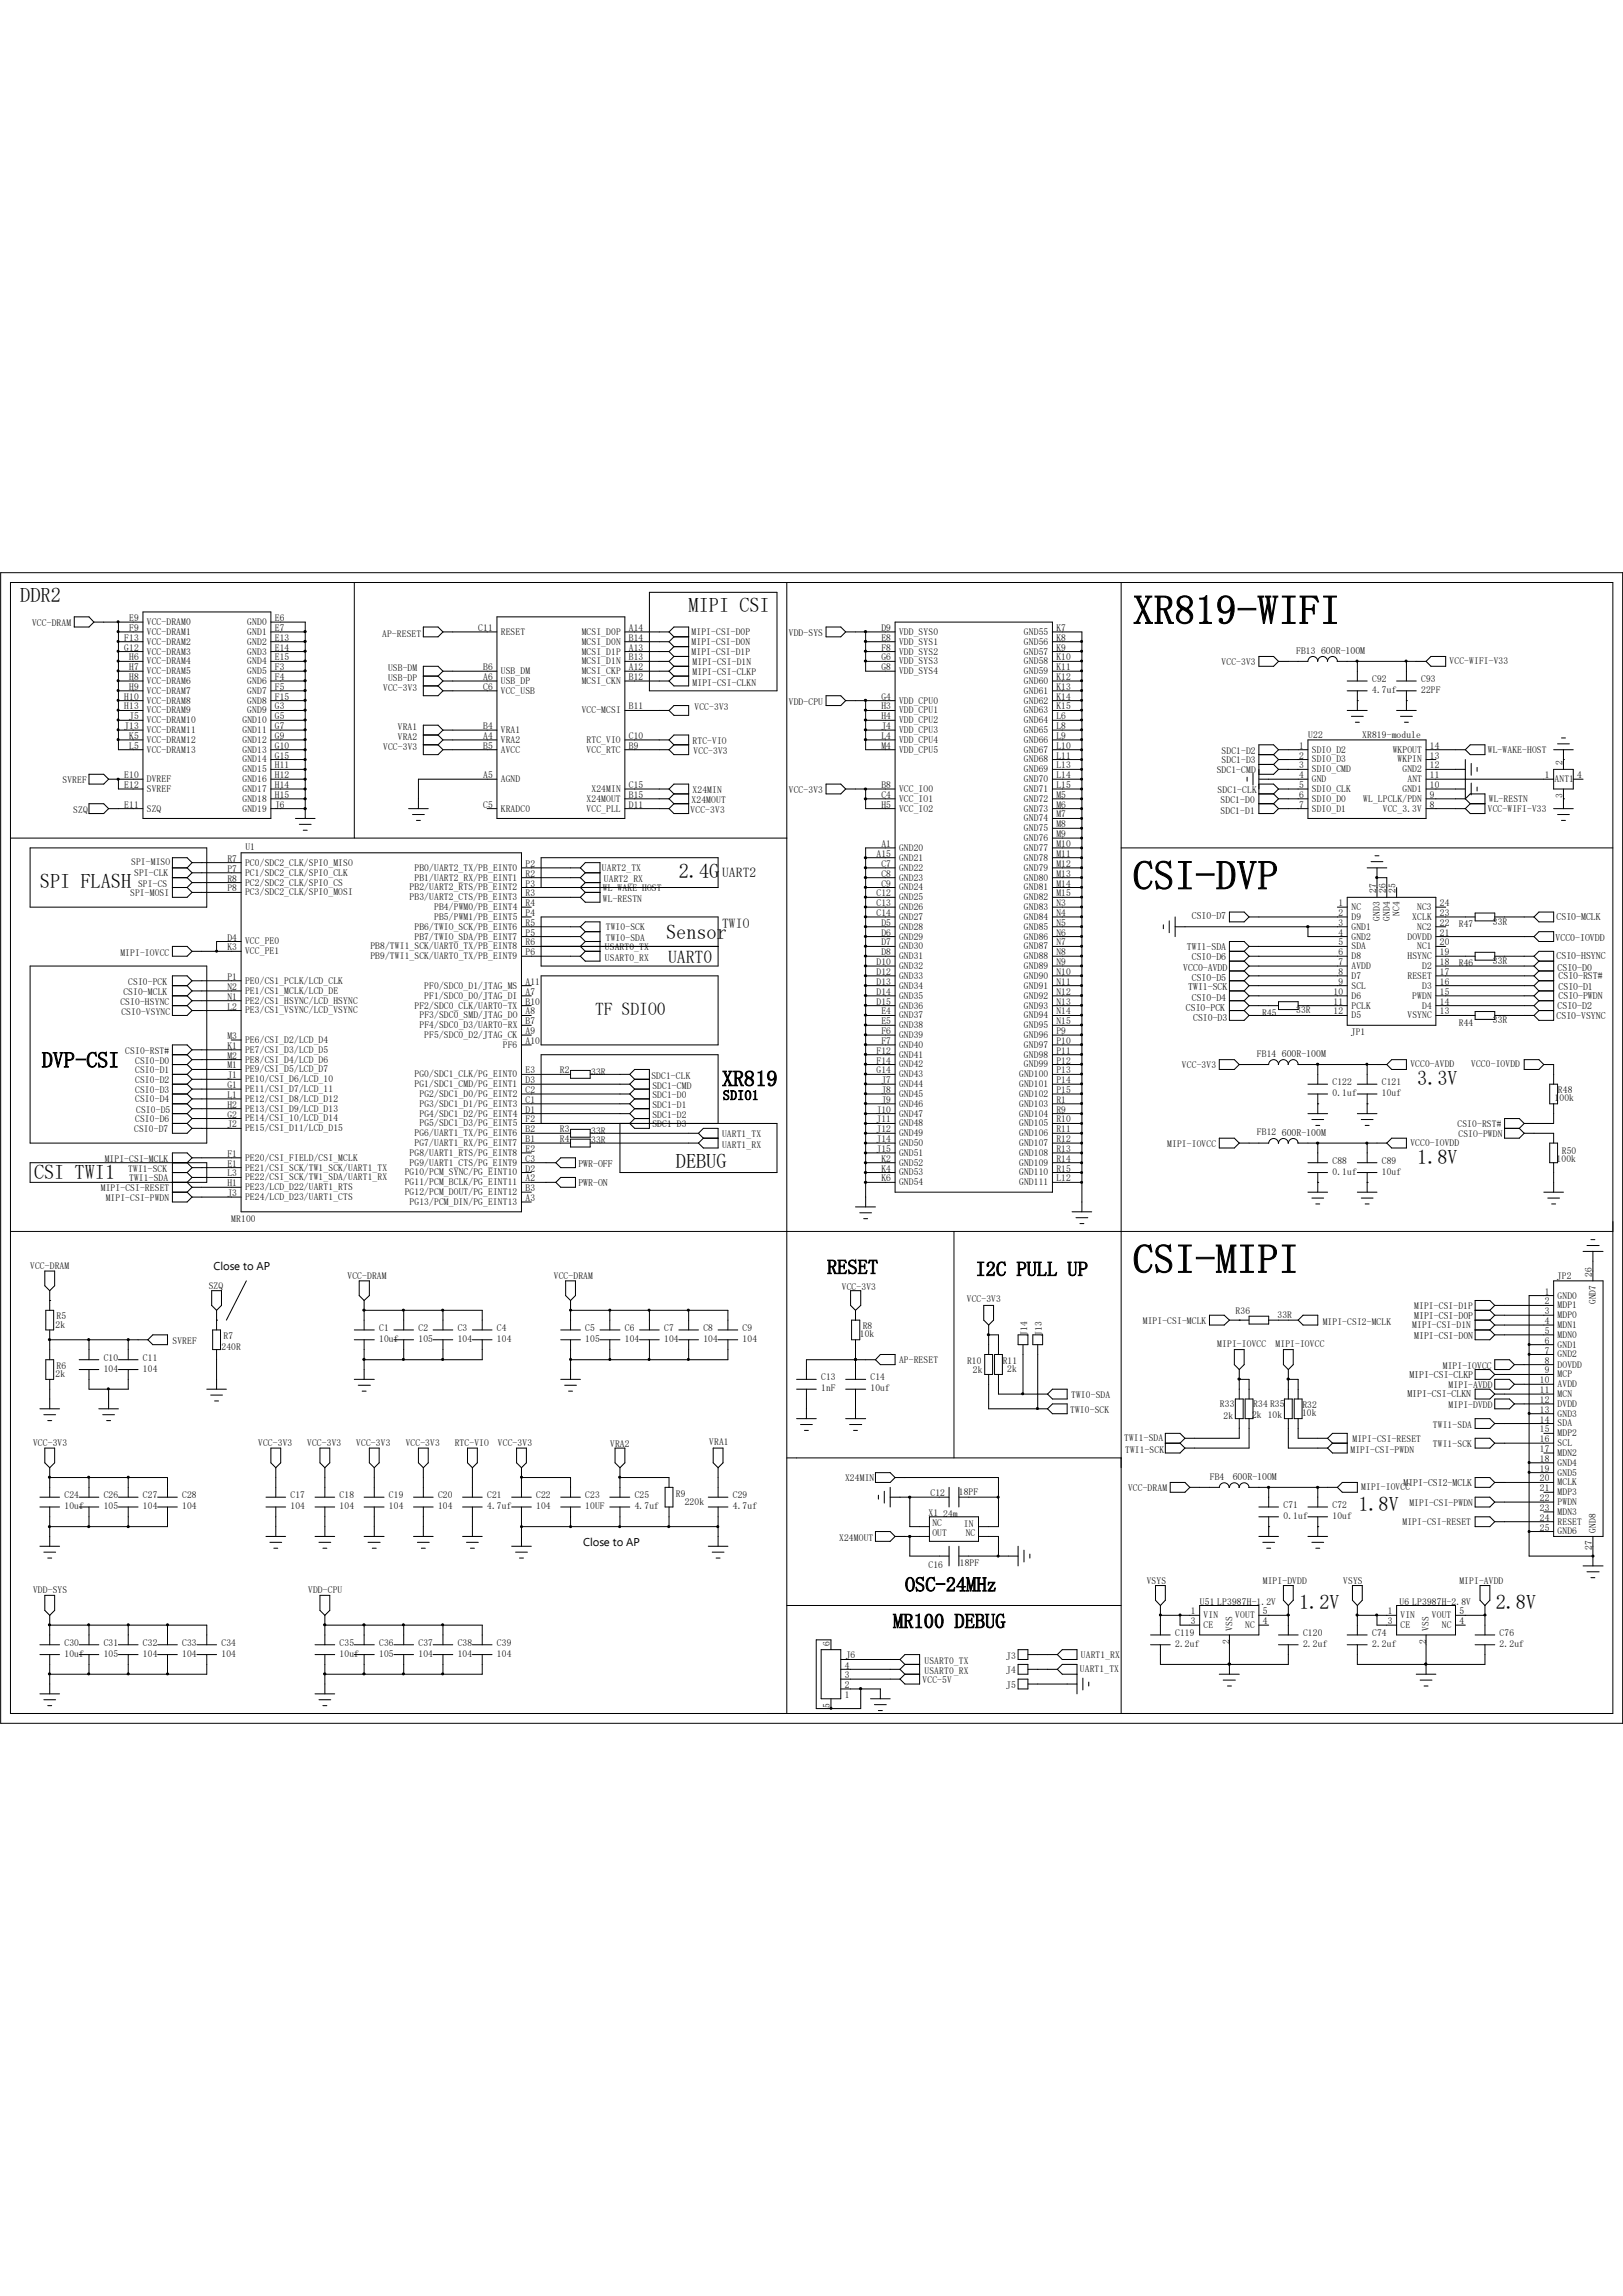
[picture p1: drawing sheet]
<svg xmlns="http://www.w3.org/2000/svg" width="210mm" height="297mm" viewBox="0 0 210 297" stroke-linecap="round" stroke-linejoin="round" font-family="sans-serif">
<defs><g id="words">
<g font-size="5.3">
<text x="146.6" y="80.7">XR819-WIFI</text>
<text x="146.6" y="115.1">CSI-DVP</text>
<text x="146.6" y="164.7">CSI-MIPI</text>
</g>
<g font-size="2.8">
<text x="5.4" y="138.1">DVP-CSI</text>
<text x="93.4" y="140.5">XR819</text>
</g>
<g font-size="2.6">
<text x="2.6" y="77.9">DDR2</text>
<text x="89.1" y="79.2">MIPI CSI</text>
<text x="87.8" y="113.5">2.4G</text>
<text x="5.2" y="114.8">SPI FLASH</text>
<text x="86.2" y="121.4">Sensor</text>
<text x="183.4" y="140.4">3.3V</text>
<text x="4.4" y="152.6">CSI TWI1</text>
<text x="87.5" y="151">DEBUG</text>
<text x="183.4" y="150.5">1.8V</text>
<text x="107" y="164.8">RESET</text>
<text x="126.2" y="165.1">I2C PULL UP</text>
<text x="175.8" y="195.5">1.8V</text>
<text x="117.1" y="205.9">OSC-24MHz</text>
<text x="168.1" y="208.2">1.2V</text>
<text x="193.5" y="208.2">2.8V</text>
<text x="115.6" y="210.6">MR100 DEBUG</text>
</g>
<g font-size="2.3">
<text x="86.4" y="124.6">UART0</text>
<text x="77" y="131.4">TF SDIO0</text>
</g>
<g font-size="1.7">
<text x="93.4" y="113.4">UART2</text>
<text x="93.4" y="120">TWIO</text>
<text x="93.6" y="142.3">SDIO1</text>
</g>
<g font-size="1.5">
<text x="27.6" y="164.3">Close to AP</text>
<text x="75.5" y="200">Close to AP</text>
</g>
<g font-size="1.3">
<text x="170.9" y="84.6">600R-100M</text>
<text x="154.2" y="118.9">CSI0-D7</text>
<text x="201.4" y="119">CSI0-MCLK</text>
<text x="153.1" y="125.6">VCC0-AVDD</text>
<text x="153.6" y="122.9">TWI1-SDA</text>
<text x="154.2" y="124.2">CSI0-D6</text>
<text x="201.3" y="121.7">VCC0-IOVDD</text>
<text x="201.4" y="124.1">CSI0-HSYNC</text>
<text x="201.5" y="125.6">CSI0-D0</text>
<text x="153.5" y="130.7">CSI0-PCK</text>
<text x="153.8" y="128.1">TWI1-SCK</text>
<text x="154.2" y="126.9">CSI0-D5</text>
<text x="154.2" y="129.5">CSI0-D4</text>
<text x="201.4" y="131.9">CSI0-VSYNC</text>
<text x="201.5" y="130.5">CSI0-D2</text>
<text x="201.7" y="129.2">CSIO-PWDN</text>
<text x="201.7" y="128.1">CSI0-D1</text>
<text x="201.7" y="126.6">CSI0-RST#</text>
<text x="154.4" y="132.1">CSI0-D3</text>
<text x="165.9" y="136.8">600R-100M</text>
<text x="165.9" y="146.9">600R-100M</text>
<text x="74.8" y="153.5">PWR-ON</text>
<text x="74.8" y="150.9">PWR-OFF</text>
<text x="183" y="170.6">MIPI-CSI-D0P</text>
<text x="183" y="173.2">MIPI-CSI-D0N</text>
<text x="182.4" y="178.3">MIPI-CSI-CLKP</text>
<text x="182.1" y="180.7">MIPI-CSI-CLKN</text>
<text x="159.5" y="191.5">600R-100M</text>
<text x="181.6" y="192.3">MIPI-CSI2-MCLK</text>
</g>
<g font-size="1.2">
<text x="4.1" y="81">VCC-DRAM</text>
<text x="16.1" y="82.9">F13</text>
<text x="16.7" y="80.3">E9</text>
<text x="16.7" y="81.6">F9</text>
<text x="19" y="80.9">VCC-DRAM0</text>
<text x="19" y="82.1">VCC-DRAM1</text>
<text x="19" y="83.4">VCC-DRAM2</text>
<text x="32" y="80.9">GND0</text>
<text x="32" y="82.1">GND1</text>
<text x="32" y="83.4">GND2</text>
<text x="35.6" y="80.3">E6</text>
<text x="35.6" y="81.6">E7</text>
<text x="35.6" y="82.9">E13</text>
<text x="49.4" y="82.4">AP-RESET</text>
<text x="61.9" y="81.6">C11</text>
<text x="64.8" y="82.1">RESET</text>
<text x="75.3" y="83.4">MCSI_D0N</text>
<text x="75.3" y="82.1">MCSI_D0P</text>
<text x="81.4" y="82.9">B14</text>
<text x="81.4" y="81.6">A14</text>
<text x="89.5" y="82.1">MIPI-CSI-D0P</text>
<text x="89.5" y="83.4">MIPI-CSI-D0N</text>
<text x="102.1" y="82.3">VDD-SYS</text>
<text x="114" y="81.6">D9</text>
<text x="114" y="82.9">E8</text>
<text x="116.3" y="82.1">VDD_SYS0</text>
<text x="116.3" y="83.4">VDD_SYS1</text>
<text x="132.5" y="82.1">GND55</text>
<text x="132.5" y="83.4">GND56</text>
<text x="136.7" y="81.6">K7</text>
<text x="136.7" y="82.9">K8</text>
<text x="16.1" y="84.2">G12</text>
<text x="16.7" y="85.4">H6</text>
<text x="16.7" y="86.7">H7</text>
<text x="16.7" y="88">H8</text>
<text x="16.7" y="89.2">H9</text>
<text x="19" y="84.7">VCC-DRAM3</text>
<text x="19" y="85.9">VCC-DRAM4</text>
<text x="19" y="87.2">VCC-DRAM5</text>
<text x="19" y="88.5">VCC-DRAM6</text>
<text x="19" y="89.7">VCC-DRAM7</text>
<text x="32" y="84.7">GND3</text>
<text x="32" y="85.9">GND4</text>
<text x="32" y="87.2">GND5</text>
<text x="32" y="88.5">GND6</text>
<text x="32" y="89.7">GND7</text>
<text x="35.6" y="84.2">E14</text>
<text x="35.6" y="85.4">E15</text>
<text x="35.6" y="86.7">F3</text>
<text x="35.6" y="88">F4</text>
<text x="35.6" y="89.2">F5</text>
<text x="49.6" y="89.4">VCC-3V3</text>
<text x="50.2" y="86.8">USB-DM</text>
<text x="50.2" y="88.1">USB-DP</text>
<text x="62.5" y="86.7">B6</text>
<text x="62.5" y="88">A6</text>
<text x="62.5" y="89.2">C6</text>
<text x="64.8" y="87.2">USB_DM</text>
<text x="64.8" y="88.5">USB_DP</text>
<text x="64.8" y="89.7">VCC_USB</text>
<text x="75.3" y="88.5">MCSI_CKN</text>
<text x="75.3" y="87.2">MCSI_CKP</text>
<text x="75.3" y="85.9">MCSI_D1N</text>
<text x="75.3" y="84.7">MCSI_D1P</text>
<text x="81.4" y="88">B12</text>
<text x="81.4" y="86.7">A12</text>
<text x="81.4" y="85.4">B13</text>
<text x="81.4" y="84.2">A13</text>
<text x="89.5" y="84.7">MIPI-CSI-D1P</text>
<text x="89.6" y="86.1">MIPI-CSI-D1N</text>
<text x="89.6" y="87.3">MIPI-CSI-CLKP</text>
<text x="89.6" y="88.7">MIPI-CSI-CLKN</text>
<text x="114" y="84.2">F8</text>
<text x="114" y="85.4">G6</text>
<text x="114" y="86.7">G8</text>
<text x="116.3" y="84.7">VDD_SYS2</text>
<text x="116.3" y="85.9">VDD_SYS3</text>
<text x="116.3" y="87.2">VDD_SYS4</text>
<text x="132.5" y="84.7">GND57</text>
<text x="132.5" y="85.9">GND58</text>
<text x="132.5" y="87.2">GND59</text>
<text x="132.5" y="88.5">GND60</text>
<text x="132.5" y="89.7">GND61</text>
<text x="136.7" y="84.2">K9</text>
<text x="136.7" y="85.4">K10</text>
<text x="136.7" y="86.7">K11</text>
<text x="136.7" y="88">K12</text>
<text x="136.7" y="89.2">K13</text>
<text x="158.1" y="86.1">VCC-3V3</text>
<text x="167.7" y="84.5">FB13</text>
<text x="177.5" y="88.2">C92</text>
<text x="177.5" y="89.7">4.7uf</text>
<text x="183.9" y="88.2">C93</text>
<text x="183.9" y="89.7">22PF</text>
<text x="187.6" y="85.9">VCC-WIFI-V33</text>
<text x="16.1" y="90.5">H10</text>
<text x="16.1" y="91.8">H13</text>
<text x="16.1" y="94.3">J13</text>
<text x="16.7" y="93">J5</text>
<text x="16.7" y="95.6">K5</text>
<text x="19" y="91">VCC-DRAM8</text>
<text x="19" y="92.3">VCC-DRAM9</text>
<text x="19" y="93.6">VCC-DRAM10</text>
<text x="19" y="94.8">VCC-DRAM11</text>
<text x="31.4" y="93.6">GND10</text>
<text x="31.4" y="94.8">GND11</text>
<text x="32" y="91">GND8</text>
<text x="32" y="92.3">GND9</text>
<text x="35.6" y="90.5">F15</text>
<text x="35.6" y="91.8">G3</text>
<text x="35.6" y="93">G5</text>
<text x="35.6" y="94.3">G7</text>
<text x="35.6" y="95.6">G9</text>
<text x="51.5" y="94.4">VRA1</text>
<text x="51.5" y="95.7">VRA2</text>
<text x="62.5" y="94.3">B4</text>
<text x="62.5" y="95.6">A4</text>
<text x="64.8" y="94.8">VRA1</text>
<text x="75.3" y="92.3">VCC-MCSI</text>
<text x="81.4" y="91.8">B11</text>
<text x="81.4" y="95.6">C10</text>
<text x="89.9" y="91.9">VCC-3V3</text>
<text x="102.1" y="91.1">VDD-CPU</text>
<text x="114" y="90.5">G4</text>
<text x="114" y="91.8">H3</text>
<text x="114" y="93">H4</text>
<text x="114" y="94.3">J4</text>
<text x="114" y="95.6">L4</text>
<text x="116.3" y="91">VDD_CPU0</text>
<text x="116.3" y="92.3">VDD_CPU1</text>
<text x="116.3" y="93.6">VDD_CPU2</text>
<text x="116.3" y="94.8">VDD_CPU3</text>
<text x="132.5" y="91">GND62</text>
<text x="132.5" y="92.3">GND63</text>
<text x="132.5" y="93.6">GND64</text>
<text x="132.5" y="94.8">GND65</text>
<text x="136.7" y="90.5">K14</text>
<text x="136.7" y="91.8">K15</text>
<text x="136.7" y="93">L6</text>
<text x="136.7" y="94.3">L8</text>
<text x="136.7" y="95.6">L9</text>
<text x="169.3" y="95.5">U22</text>
<text x="176.3" y="95.5">XR819-module</text>
<text x="8.1" y="101.3">SVREF</text>
<text x="16.1" y="100.7">E10</text>
<text x="16.1" y="101.9">E12</text>
<text x="16.7" y="96.9">L5</text>
<text x="19" y="96.1">VCC-DRAM12</text>
<text x="19" y="97.4">VCC-DRAM13</text>
<text x="19" y="101.2">DVREF</text>
<text x="31.4" y="96.1">GND12</text>
<text x="31.4" y="97.4">GND13</text>
<text x="31.4" y="98.6">GND14</text>
<text x="31.4" y="99.9">GND15</text>
<text x="31.4" y="101.2">GND16</text>
<text x="35.6" y="96.9">G10</text>
<text x="35.6" y="98.1">G15</text>
<text x="35.6" y="99.4">H11</text>
<text x="35.6" y="100.7">H12</text>
<text x="35.6" y="101.9">H14</text>
<text x="49.6" y="97">VCC-3V3</text>
<text x="62.5" y="96.9">B5</text>
<text x="62.5" y="100.7">A5</text>
<text x="64.8" y="96.1">VRA2</text>
<text x="64.8" y="97.4">AVCC</text>
<text x="64.8" y="101.2">AGND</text>
<text x="75.9" y="96.1">RTC_VIO</text>
<text x="75.9" y="97.4">VCC_RTC</text>
<text x="81.4" y="96.9">B9</text>
<text x="81.4" y="101.9">C15</text>
<text x="89.6" y="96.2">RTC-VIO</text>
<text x="89.7" y="97.5">VCC-3V3</text>
<text x="114" y="96.9">M4</text>
<text x="114" y="101.9">B8</text>
<text x="116.3" y="96.1">VDD_CPU4</text>
<text x="116.3" y="97.4">VDD_CPU5</text>
<text x="132.5" y="96.1">GND66</text>
<text x="132.5" y="97.4">GND67</text>
<text x="132.5" y="98.6">GND68</text>
<text x="132.5" y="99.9">GND69</text>
<text x="132.5" y="101.2">GND70</text>
<text x="136.7" y="96.9">L10</text>
<text x="136.7" y="98.1">L11</text>
<text x="136.7" y="99.4">L13</text>
<text x="136.7" y="100.7">L14</text>
<text x="136.7" y="101.9">L15</text>
<text x="157.4" y="100">SDC1-CMD</text>
<text x="158.1" y="97.5">SDC1-D2</text>
<text x="158.1" y="98.8">SDC1-D3</text>
<text x="168.1" y="96.9">1</text>
<text x="168.1" y="98.1">2</text>
<text x="168.1" y="99.4">3</text>
<text x="168.1" y="100.7">4</text>
<text x="168.1" y="101.9">5</text>
<text x="169.8" y="97.4">SDIO_D2</text>
<text x="169.8" y="98.6">SDIO_D3</text>
<text x="169.8" y="99.9">SDIO_CMD</text>
<text x="169.8" y="101.2">GND</text>
<text x="180.2" y="97.4">WKPOUT</text>
<text x="180.8" y="98.6">WKPIN</text>
<text x="181.5" y="99.9">GND2</text>
<text x="182.1" y="101.2">ANT</text>
<text x="185" y="101.9">10</text>
<text x="185" y="100.7">11</text>
<text x="185" y="99.4">12</text>
<text x="185" y="98.1">13</text>
<text x="185" y="96.9">14</text>
<text x="192.5" y="97.4">WL-WAKE-HOST</text>
<text x="199.9" y="100.7">1</text>
<text x="201.2" y="101.2">ANT1</text>
<text x="202.2" y="99" transform="rotate(-90 202.2 99)">2</text>
<text x="204.1" y="100.7">4</text>
<text x="9.5" y="105.1">SZQ</text>
<text x="16.1" y="104.5">E11</text>
<text x="19" y="102.4">SVREF</text>
<text x="19" y="105">SZQ</text>
<text x="31.4" y="102.4">GND17</text>
<text x="31.4" y="103.7">GND18</text>
<text x="31.4" y="105">GND19</text>
<text x="35.6" y="103.2">H15</text>
<text x="35.6" y="104.5">J6</text>
<text x="62.5" y="104.5">C5</text>
<text x="64.8" y="105">KRADC0</text>
<text x="75.9" y="103.7">X24MOUT</text>
<text x="75.9" y="105">VCC_PLL</text>
<text x="76.5" y="102.4">X24MIN</text>
<text x="81.4" y="103.2">B15</text>
<text x="81.4" y="104.5">D11</text>
<text x="89.4" y="105.1">VCC-3V3</text>
<text x="89.5" y="103.8">X24MOUT</text>
<text x="89.6" y="102.6">X24MIN</text>
<text x="102.1" y="102.6">VCC-3V3</text>
<text x="114" y="103.2">C4</text>
<text x="114" y="104.5">H5</text>
<text x="116.3" y="102.4">VCC_IO0</text>
<text x="116.3" y="103.7">VCC_IO1</text>
<text x="116.3" y="105">VCC_IO2</text>
<text x="132.5" y="102.4">GND71</text>
<text x="132.5" y="103.7">GND72</text>
<text x="132.5" y="105">GND73</text>
<text x="132.5" y="106.3">GND74</text>
<text x="132.5" y="107.5">GND75</text>
<text x="136.7" y="103.2">M5</text>
<text x="136.7" y="104.5">M6</text>
<text x="136.7" y="105.7">M7</text>
<text x="136.7" y="107">M8</text>
<text x="157.6" y="102.6">SDC1-CLK</text>
<text x="157.9" y="103.8">SDC1-D0</text>
<text x="157.9" y="105.2">SDC1-D1</text>
<text x="168.1" y="103.2">6</text>
<text x="168.1" y="104.5">7</text>
<text x="169.8" y="102.4">SDIO_CLK</text>
<text x="169.8" y="103.7">SDIO_D0</text>
<text x="169.8" y="105">SDIO_D1</text>
<text x="176.4" y="103.7">WL_LPCLK/PDN</text>
<text x="178.9" y="105">VCC_3.3V</text>
<text x="181.5" y="102.4">GND1</text>
<text x="185" y="104.5">8</text>
<text x="185" y="103.2">9</text>
<text x="192.5" y="105">VCC-WIFI-V33</text>
<text x="192.7" y="103.7">WL-RESTN</text>
<text x="202.2" y="103.2" transform="rotate(-90 202.2 103.2)">3</text>
<text x="17" y="111.9">SPI-MISO</text>
<text x="17.4" y="113.3">SPI-CLK</text>
<text x="29.4" y="111.5">R7</text>
<text x="29.4" y="112.8">P7</text>
<text x="31.7" y="112">PC0/SDC2_CLK/SPI0_MISO</text>
<text x="31.7" y="113.3">PC1/SDC2_CLK/SPI0_CLK</text>
<text x="31.7" y="109.9">U1</text>
<text x="53.6" y="113.9">PB1/UART2_RX/PB_EINT1</text>
<text x="53.6" y="112.6">PB0/UART2_TX/PB_EINT0</text>
<text x="68" y="113.4">R2</text>
<text x="68" y="112.1">P2</text>
<text x="77.9" y="112.6">UART2_TX</text>
<text x="113.4" y="110.8">A15</text>
<text x="114" y="109.6">A1</text>
<text x="114" y="112.1">C7</text>
<text x="114" y="113.4">C8</text>
<text x="116.3" y="110.1">GND20</text>
<text x="116.3" y="111.3">GND21</text>
<text x="116.3" y="112.6">GND22</text>
<text x="116.3" y="113.9">GND23</text>
<text x="132.5" y="108.8">GND76</text>
<text x="132.5" y="110.1">GND77</text>
<text x="132.5" y="111.3">GND78</text>
<text x="132.5" y="112.6">GND79</text>
<text x="132.5" y="113.9">GND80</text>
<text x="136.7" y="108.3">M9</text>
<text x="136.7" y="109.6">M10</text>
<text x="136.7" y="110.8">M11</text>
<text x="136.7" y="112.1">M12</text>
<text x="136.7" y="113.4">M13</text>
<text x="16.8" y="116">SPI-MOSI</text>
<text x="17.9" y="114.7">SPI-CS</text>
<text x="29.4" y="114">R8</text>
<text x="29.4" y="115.3">P8</text>
<text x="31.7" y="114.6">PC2/SDC2_CLK/SPI0_CS</text>
<text x="31.7" y="115.8">PC3/SDC2_CLK/SPI0_MOSI</text>
<text x="53" y="115.2">PB2/UART2_RTS/PB_EINT2</text>
<text x="53" y="116.5">PB3/UART2_CTS/PB_EINT3</text>
<text x="56.2" y="119">PB5/PWM1/PB_EINT5</text>
<text x="56.2" y="117.7">PB4/PWM0/PB_EINT4</text>
<text x="68" y="118.5">P4</text>
<text x="68" y="117.2">R4</text>
<text x="68" y="114.7">P3</text>
<text x="68" y="119.8">R5</text>
<text x="68" y="116">R3</text>
<text x="78" y="115.3">WL-WAKE-HOST</text>
<text x="78" y="116.7">WL-RESTN</text>
<text x="78.1" y="114">UART2_RX</text>
<text x="113.4" y="116">C12</text>
<text x="113.4" y="117.2">C13</text>
<text x="113.4" y="118.5">C14</text>
<text x="114" y="114.7">C9</text>
<text x="114" y="119.8">D5</text>
<text x="116.3" y="115.2">GND24</text>
<text x="116.3" y="116.5">GND25</text>
<text x="116.3" y="117.7">GND26</text>
<text x="116.3" y="119">GND27</text>
<text x="132.5" y="115.2">GND81</text>
<text x="132.5" y="116.5">GND82</text>
<text x="132.5" y="117.7">GND83</text>
<text x="132.5" y="119">GND84</text>
<text x="136.7" y="114.7">M14</text>
<text x="136.7" y="116">M15</text>
<text x="136.7" y="117.2">N3</text>
<text x="136.7" y="118.5">N4</text>
<text x="136.7" y="119.8">N5</text>
<text x="173.2" y="117.2">1</text>
<text x="173.2" y="118.5">2</text>
<text x="173.2" y="119.8">3</text>
<text x="174.9" y="117.7">NC</text>
<text x="174.9" y="119">D9</text>
<text x="178.1" y="115.6" transform="rotate(-90 178.1 115.6)">27</text>
<text x="178.6" y="119.1" transform="rotate(-90 178.6 119.1)">GND3</text>
<text x="179.3" y="115.6" transform="rotate(-90 179.3 115.6)">26</text>
<text x="179.8" y="119.1" transform="rotate(-90 179.8 119.1)">GND4</text>
<text x="180.6" y="115.6" transform="rotate(-90 180.6 115.6)">25</text>
<text x="181.1" y="118.5" transform="rotate(-90 181.1 118.5)">NC4</text>
<text x="182.8" y="119">XCLK</text>
<text x="183.4" y="117.7">NC3</text>
<text x="186.3" y="119.8">22</text>
<text x="186.3" y="118.5">23</text>
<text x="186.3" y="117.2">24</text>
<text x="188.8" y="119.9">R47</text>
<text x="193.2" y="119.6">33R</text>
<text x="15.6" y="123.7">MIPI-IOVCC</text>
<text x="29.4" y="121.7">D4</text>
<text x="29.4" y="122.9">K3</text>
<text x="31.7" y="122.2">VCC_PE0</text>
<text x="31.7" y="123.4">VCC_PE1</text>
<text x="47.9" y="122.8">PB8/TWI1_SCK/UART0_TX/PB_EINT8</text>
<text x="47.9" y="124.1">PB9/TWI1_SCK/UART0_TX/PB_EINT9</text>
<text x="53.6" y="120.3">PB6/TWIO_SCK/PB_EINT6</text>
<text x="53.6" y="121.5">PB7/TWIO_SDA/PB_EINT7</text>
<text x="68" y="121">P5</text>
<text x="68" y="122.3">R6</text>
<text x="68" y="123.6">P6</text>
<text x="78.3" y="122.9">USART0_TX</text>
<text x="78.3" y="124.3">USART0_RX</text>
<text x="78.4" y="120.3">TWI0-SCK</text>
<text x="78.4" y="121.7">TWI0-SDA</text>
<text x="113.4" y="124.8">D10</text>
<text x="114" y="121">D6</text>
<text x="114" y="122.3">D7</text>
<text x="114" y="123.6">D8</text>
<text x="116.3" y="120.3">GND28</text>
<text x="116.3" y="121.5">GND29</text>
<text x="116.3" y="122.8">GND30</text>
<text x="116.3" y="124.1">GND31</text>
<text x="116.3" y="125.3">GND32</text>
<text x="132.5" y="120.3">GND85</text>
<text x="132.5" y="121.5">GND86</text>
<text x="132.5" y="122.8">GND87</text>
<text x="132.5" y="124.1">GND88</text>
<text x="132.5" y="125.3">GND89</text>
<text x="136.7" y="121">N6</text>
<text x="136.7" y="122.3">N7</text>
<text x="136.7" y="123.6">N8</text>
<text x="136.7" y="124.8">N9</text>
<text x="173.2" y="121">4</text>
<text x="173.2" y="122.3">5</text>
<text x="173.2" y="123.6">6</text>
<text x="173.2" y="124.8">7</text>
<text x="174.9" y="120.3">GND1</text>
<text x="174.9" y="121.5">GND2</text>
<text x="174.9" y="122.8">SDA</text>
<text x="174.9" y="124.1">D8</text>
<text x="174.9" y="125.3">AVDD</text>
<text x="182.1" y="124.1">HSYNC</text>
<text x="182.1" y="121.5">DOVDD</text>
<text x="183.4" y="122.8">NC1</text>
<text x="183.4" y="120.3">NC2</text>
<text x="184" y="125.3">D2</text>
<text x="186.3" y="124.8">18</text>
<text x="186.3" y="123.6">19</text>
<text x="186.3" y="122.3">20</text>
<text x="186.3" y="121">21</text>
<text x="188.8" y="125">R46</text>
<text x="193.2" y="124.7">33R</text>
<text x="15.6" y="130">CSI0-HSYNC</text>
<text x="15.7" y="131.4">CSI0-VSYNC</text>
<text x="16" y="128.7">CSI0-MCLK</text>
<text x="16.6" y="127.4">CSI0-PCK</text>
<text x="29.4" y="126.7">P1</text>
<text x="29.4" y="128.1">N2</text>
<text x="29.4" y="129.3">N1</text>
<text x="29.4" y="130.6">L2</text>
<text x="31.7" y="127.3">PE0/CS1_PCLK/LCD_CLK</text>
<text x="31.7" y="128.6">PE1/CS1_MCLK/LCD_DE</text>
<text x="31.7" y="129.8">PE2/CS1_HSYNC/LCD_HSYNC</text>
<text x="31.7" y="131.1">PE3/CS1_VSYNC/LCD_VSYNC</text>
<text x="53.6" y="130.5">PF2/SDC0_CLK/UART0-TX</text>
<text x="54.3" y="131.7">PF3/SDC0_SMD/JTAG_DO</text>
<text x="54.9" y="127.9">PF0/SDC0_D1/JTAG_MS</text>
<text x="54.9" y="129.2">PF1/SDC0_D0/JTAG_DI</text>
<text x="68" y="127.4">A11</text>
<text x="68" y="128.7">A7</text>
<text x="68" y="130">B10</text>
<text x="68" y="131.2">A8</text>
<text x="113.4" y="126.1">D12</text>
<text x="113.4" y="127.4">D13</text>
<text x="113.4" y="128.7">D14</text>
<text x="113.4" y="130">D15</text>
<text x="114" y="131.2">E4</text>
<text x="116.3" y="126.6">GND33</text>
<text x="116.3" y="127.9">GND34</text>
<text x="116.3" y="129.2">GND35</text>
<text x="116.3" y="130.5">GND36</text>
<text x="116.3" y="131.7">GND37</text>
<text x="132.5" y="126.6">GND90</text>
<text x="132.5" y="127.9">GND91</text>
<text x="132.5" y="129.2">GND92</text>
<text x="132.5" y="130.5">GND93</text>
<text x="132.5" y="131.7">GND94</text>
<text x="136.7" y="126.1">N10</text>
<text x="136.7" y="127.4">N11</text>
<text x="136.7" y="128.7">N12</text>
<text x="136.7" y="130">N13</text>
<text x="136.7" y="131.2">N14</text>
<text x="163.3" y="131.4">R45</text>
<text x="167.7" y="131.1">33R</text>
<text x="172.6" y="128.7">10</text>
<text x="172.6" y="130">11</text>
<text x="172.6" y="131.2">12</text>
<text x="173.2" y="126.1">8</text>
<text x="173.2" y="127.4">9</text>
<text x="174.9" y="126.6">D7</text>
<text x="174.9" y="127.9">SCL</text>
<text x="174.9" y="129.2">D6</text>
<text x="174.9" y="130.5">PCLK</text>
<text x="174.9" y="131.7">D5</text>
<text x="182.1" y="131.7">VSYNC</text>
<text x="182.1" y="126.6">RESET</text>
<text x="182.8" y="129.2">PWDN</text>
<text x="184" y="130.5">D4</text>
<text x="184" y="127.9">D3</text>
<text x="186.3" y="131.2">13</text>
<text x="186.3" y="130">14</text>
<text x="186.3" y="128.7">15</text>
<text x="186.3" y="127.4">16</text>
<text x="186.3" y="126.1">17</text>
<text x="16.2" y="136.3">CSI0-RST#</text>
<text x="17.5" y="137.6">CSI0-D0</text>
<text x="29.4" y="135.7">K1</text>
<text x="29.4" y="136.9">M2</text>
<text x="29.4" y="134.4">M3</text>
<text x="31.7" y="136.2">PE7/CSI_D3/LCD_D5</text>
<text x="31.7" y="137.5">PE8/CSI_D4/LCD_D6</text>
<text x="31.7" y="134.9">PE6/CSI_D2/LCD_D4</text>
<text x="54.3" y="133">PF4/SDC0_D3/UART0-RX</text>
<text x="54.9" y="134.3">PF5/SDC0_D2/JTAG_CK</text>
<text x="65.1" y="135.6">PF6</text>
<text x="68" y="132.5">B7</text>
<text x="68" y="133.8">A9</text>
<text x="68" y="135">A10</text>
<text x="113.4" y="136.3">F12</text>
<text x="113.4" y="137.6">F14</text>
<text x="114" y="132.5">E5</text>
<text x="114" y="133.8">F6</text>
<text x="114" y="135">F7</text>
<text x="116.3" y="133">GND38</text>
<text x="116.3" y="134.3">GND39</text>
<text x="116.3" y="135.6">GND40</text>
<text x="116.3" y="136.8">GND41</text>
<text x="132.5" y="133">GND95</text>
<text x="132.5" y="134.3">GND96</text>
<text x="132.5" y="135.6">GND97</text>
<text x="132.5" y="136.8">GND98</text>
<text x="136.7" y="132.5">N15</text>
<text x="136.7" y="133.8">P9</text>
<text x="136.7" y="135">P10</text>
<text x="136.7" y="136.3">P11</text>
<text x="136.7" y="137.6">P12</text>
<text x="162.6" y="136.7">FB14</text>
<text x="174.8" y="133.9">JP1</text>
<text x="188.8" y="132.7">R44</text>
<text x="193.2" y="132.4">33R</text>
<text x="17.5" y="138.9">CSI0-D1</text>
<text x="17.5" y="140.1">CSI0-D2</text>
<text x="17.5" y="141.4">CSI0-D3</text>
<text x="17.5" y="142.5">CSI0-D4</text>
<text x="17.6" y="143.9">CSI0-D5</text>
<text x="29.4" y="138.2">M1</text>
<text x="29.4" y="139.5">J1</text>
<text x="29.4" y="140.8">G1</text>
<text x="29.4" y="142">L1</text>
<text x="29.4" y="143.3">H2</text>
<text x="31.7" y="138.7">PE9/CSI_D5/LCD_D7</text>
<text x="31.7" y="140">PE10/CSI_D6/LCD_10</text>
<text x="31.7" y="141.3">PE11/CSI_D7/LCD_11</text>
<text x="31.7" y="142.5">PE12/CSI_D8/LCD_D12</text>
<text x="31.7" y="143.8">PE13/CSI_D9/LCD_D13</text>
<text x="53.6" y="139.4">PG0/SDC1_CLK/PG_EINT0</text>
<text x="53.6" y="140.6">PG1/SDC1_CMD/PG_EINT1</text>
<text x="54.3" y="141.9">PG2/SDC1_D0/PG_EINT2</text>
<text x="54.3" y="143.2">PG3/SDC1_D1/PG_EINT3</text>
<text x="68" y="138.9">E3</text>
<text x="68" y="140.1">D3</text>
<text x="68" y="141.4">C2</text>
<text x="68" y="142.7">C1</text>
<text x="68" y="143.9">D1</text>
<text x="72.4" y="138.9">R2</text>
<text x="76.5" y="139">33R</text>
<text x="84.3" y="139.6">SDC1-CLK</text>
<text x="84.4" y="140.9">SDC1-CMD</text>
<text x="84.4" y="142">SDC1-D0</text>
<text x="84.4" y="143.3">SDC1-D1</text>
<text x="113.4" y="138.9">G14</text>
<text x="113.4" y="143.9">J10</text>
<text x="114" y="140.1">J7</text>
<text x="114" y="141.4">J8</text>
<text x="114" y="142.7">J9</text>
<text x="116.3" y="138.1">GND42</text>
<text x="116.3" y="139.4">GND43</text>
<text x="116.3" y="140.6">GND44</text>
<text x="116.3" y="141.9">GND45</text>
<text x="116.3" y="143.2">GND46</text>
<text x="131.9" y="139.4">GND100</text>
<text x="131.9" y="140.6">GND101</text>
<text x="131.9" y="141.9">GND102</text>
<text x="131.9" y="143.2">GND103</text>
<text x="132.5" y="138.1">GND99</text>
<text x="136.7" y="138.9">P13</text>
<text x="136.7" y="140.1">P14</text>
<text x="136.7" y="141.4">P15</text>
<text x="136.7" y="142.7">R1</text>
<text x="136.7" y="143.9">R9</text>
<text x="153" y="138.2">VCC-3V3</text>
<text x="172.4" y="140.4">C122</text>
<text x="172.4" y="141.8">0.1uf</text>
<text x="178.8" y="140.4">C121</text>
<text x="178.8" y="141.8">10uf</text>
<text x="182.5" y="138.1">VCC0-AVDD</text>
<text x="190.4" y="138.1">VCC0-IOVDD</text>
<text x="201.2" y="142.4">100k</text>
<text x="201.6" y="141.4">R48</text>
<text x="17.4" y="146.5">CSI0-D7</text>
<text x="17.5" y="145.2">CSI0-D6</text>
<text x="29.4" y="144.6">G2</text>
<text x="29.4" y="145.8">J2</text>
<text x="29.4" y="149.6">F1</text>
<text x="31.7" y="145.1">PE14/CSI_10/LCD_D14</text>
<text x="31.7" y="146.3">PE15/CSI_D11/LCD_D15</text>
<text x="53" y="149.5">PG8/UART1_RTS/PG_EINT8</text>
<text x="53.6" y="147">PG6/UART1_TX/PG_EINT6</text>
<text x="53.6" y="148.3">PG7/UART1_RX/PG_EINT7</text>
<text x="54.3" y="144.4">PG4/SDC1_D2/PG_EINT4</text>
<text x="54.3" y="145.7">PG5/SDC1_D3/PG_EINT5</text>
<text x="68" y="145.2">F2</text>
<text x="68" y="146.5">B2</text>
<text x="68" y="147.7">B1</text>
<text x="68" y="149">E2</text>
<text x="72.4" y="146.5">R3</text>
<text x="72.4" y="147.7">R4</text>
<text x="76.5" y="146.6">33R</text>
<text x="76.5" y="147.9">33R</text>
<text x="84.4" y="144.6">SDC1-D2</text>
<text x="84.4" y="145.8">SDC1-D3</text>
<text x="93.4" y="147.1">UART1_TX</text>
<text x="93.4" y="148.5">UART1_RX</text>
<text x="113.4" y="145.2">J11</text>
<text x="113.4" y="146.5">J12</text>
<text x="113.4" y="147.7">J14</text>
<text x="113.4" y="149">J15</text>
<text x="116.3" y="144.4">GND47</text>
<text x="116.3" y="145.7">GND48</text>
<text x="116.3" y="147">GND49</text>
<text x="116.3" y="148.3">GND50</text>
<text x="116.3" y="149.5">GND51</text>
<text x="131.9" y="144.4">GND104</text>
<text x="131.9" y="145.7">GND105</text>
<text x="131.9" y="147">GND106</text>
<text x="131.9" y="148.3">GND107</text>
<text x="131.9" y="149.5">GND108</text>
<text x="136.7" y="145.2">R10</text>
<text x="136.7" y="146.5">R11</text>
<text x="136.7" y="147.7">R12</text>
<text x="136.7" y="149">R13</text>
<text x="151" y="148.4">MIPI-IOVCC</text>
<text x="162.6" y="146.9">FB12</text>
<text x="182.5" y="148.3">VCC0-IOVDD</text>
<text x="188.6" y="145.8">CSI0-RST#</text>
<text x="188.7" y="147.1">CSIO-PWDN</text>
<text x="202.1" y="149.3">R50</text>
<text x="13" y="154.1">MIPI-CSI-RESET</text>
<text x="13.5" y="150.3">MIPI-CSI-MCLK</text>
<text x="13.7" y="155.4">MIPI-CSI-PWDN</text>
<text x="16.6" y="151.6">TWI1-SCK</text>
<text x="16.7" y="152.8">TWI1-SDA</text>
<text x="29.4" y="150.9">E1</text>
<text x="29.4" y="152.2">L3</text>
<text x="29.4" y="153.5">H1</text>
<text x="29.4" y="154.7">J3</text>
<text x="31.7" y="150.2">PE20/CSI_FIELD/CSI_MCLK</text>
<text x="31.7" y="151.4">PE21/CSI_SCK/TW1_SCK/UART1_TX</text>
<text x="31.7" y="152.7">PE22/CSI_SCK/TW1_SDA/UART1_RX</text>
<text x="31.7" y="154">PE23/LCD_D22/UART1_RTS</text>
<text x="31.7" y="155.2">PE24/LCD_D23/UART1_CTS</text>
<text x="52.4" y="152.1">PG10/PCM_SYNC/PG_EINT10</text>
<text x="52.4" y="153.3">PG11/PCM_BCLK/PG_EINT11</text>
<text x="52.4" y="154.6">PG12/PCM_DOUT/PG_EINT12</text>
<text x="53" y="150.8">PG9/UART1_CTS/PG_EINT9</text>
<text x="53" y="155.9">PG13/PCM_DIN/PG_EINT13</text>
<text x="68" y="150.3">C3</text>
<text x="68" y="151.6">D2</text>
<text x="68" y="152.8">A2</text>
<text x="68" y="154.1">B3</text>
<text x="68" y="155.4">A3</text>
<text x="114" y="150.3">K2</text>
<text x="114" y="151.6">K4</text>
<text x="114" y="152.8">K6</text>
<text x="116.3" y="150.8">GND52</text>
<text x="116.3" y="152.1">GND53</text>
<text x="116.3" y="153.3">GND54</text>
<text x="131.9" y="153.3">GND111</text>
<text x="131.9" y="150.8">GND109</text>
<text x="131.9" y="152.1">GND110</text>
<text x="136.7" y="152.8">L12</text>
<text x="136.7" y="150.3">R14</text>
<text x="136.7" y="151.6">R15</text>
<text x="172.4" y="150.5">C88</text>
<text x="172.4" y="152">0.1uf</text>
<text x="178.8" y="150.5">C89</text>
<text x="178.8" y="152">10uf</text>
<text x="201.4" y="150.3">100k</text>
<text x="29.9" y="158.1">MR100</text>
<text x="3.9" y="164.2">VCC-DRAM</text>
<text x="27" y="166.7">SZQ</text>
<text x="45" y="165.4">VCC-DRAM</text>
<text x="71.7" y="165.4">VCC-DRAM</text>
<text x="108.9" y="166.8">VCC-3V3</text>
<text x="199.9" y="167.5">1</text>
<text x="201.5" y="165.4">JP2</text>
<text x="201.5" y="168">GND0</text>
<text x="206" y="165.2" transform="rotate(-90 206 165.2)">26</text>
<text x="7.2" y="171.8">2k</text>
<text x="7.3" y="170.7">R5</text>
<text x="22.3" y="173.8">SVREF</text>
<text x="28.9" y="173.2">R7</text>
<text x="49.1" y="172.2">C1</text>
<text x="49.1" y="173.6">10uf</text>
<text x="54.1" y="172.2">C2</text>
<text x="54.1" y="173.6">105</text>
<text x="59.2" y="172.2">C3</text>
<text x="59.2" y="173.6">104</text>
<text x="64.3" y="172.2">C4</text>
<text x="64.3" y="173.6">104</text>
<text x="75.7" y="172.2">C5</text>
<text x="75.7" y="173.6">105</text>
<text x="80.9" y="172.2">C6</text>
<text x="80.9" y="173.6">104</text>
<text x="85.9" y="172.2">C7</text>
<text x="85.9" y="173.6">104</text>
<text x="91" y="172.2">C8</text>
<text x="91" y="173.6">104</text>
<text x="96.1" y="172.2">C9</text>
<text x="96.1" y="173.6">104</text>
<text x="111.3" y="172.9">10k</text>
<text x="111.6" y="172">R8</text>
<text x="125.1" y="168.5">VCC-3V3</text>
<text x="132.9" y="172.8" transform="rotate(-90 132.9 172.8)">J14</text>
<text x="134.8" y="172.8" transform="rotate(-90 134.8 172.8)">J13</text>
<text x="147.9" y="171.3">MIPI-CSI-MCLK</text>
<text x="159.9" y="170">R36</text>
<text x="165.3" y="170.6">33R</text>
<text x="171.2" y="171.4">MIPI-CSI2-MCLK</text>
<text x="182.8" y="171.8">MIPI-CSI-D1N</text>
<text x="183" y="169.4">MIPI-CSI-D1P</text>
<text x="199.9" y="168.7">2</text>
<text x="199.9" y="170">3</text>
<text x="199.9" y="171.3">4</text>
<text x="199.9" y="172.6">5</text>
<text x="199.9" y="173.8">6</text>
<text x="201.5" y="169.2">MDP1</text>
<text x="201.5" y="170.5">MDP0</text>
<text x="201.5" y="171.8">MDN1</text>
<text x="201.5" y="173.1">MDN0</text>
<text x="206.5" y="168.7" transform="rotate(-90 206.5 168.7)">GND7</text>
<text x="7.2" y="178.2">2k</text>
<text x="7.3" y="177.1">R6</text>
<text x="13.4" y="176">C10</text>
<text x="13.4" y="177.5">104</text>
<text x="18.5" y="176">C11</text>
<text x="18.5" y="177.5">104</text>
<text x="28.7" y="174.6">240R</text>
<text x="106.3" y="178.6">C13</text>
<text x="112.6" y="178.6">C14</text>
<text x="116.3" y="176.3">AP-RESET</text>
<text x="125.1" y="176.4">R10</text>
<text x="125.9" y="177.7">2k</text>
<text x="129.8" y="176.4">R11</text>
<text x="130.3" y="177.4">2k</text>
<text x="157.5" y="174.2">MIPI-IOVCC</text>
<text x="165.1" y="174.2">MIPI-IOVCC</text>
<text x="186.7" y="177">MIPI-IOVCC</text>
<text x="187.5" y="179.6">MIPI-AVDD</text>
<text x="199.3" y="178.9">10</text>
<text x="199.9" y="175.1">7</text>
<text x="199.9" y="176.4">8</text>
<text x="199.9" y="177.7">9</text>
<text x="201.5" y="174.3">GND1</text>
<text x="201.5" y="175.6">GND2</text>
<text x="201.5" y="176.9">DOVDD</text>
<text x="201.5" y="178.2">MCP</text>
<text x="201.5" y="179.5">AVDD</text>
<text x="106.3" y="180">1nF</text>
<text x="112.6" y="180">10uf</text>
<text x="138.5" y="182.8">TWI0-SCK</text>
<text x="138.6" y="180.8">TWI0-SDA</text>
<text x="157.9" y="182">R33</text>
<text x="158.3" y="183.5">2k</text>
<text x="162" y="183.4">2k 10k</text>
<text x="162.2" y="182">R34 R35</text>
<text x="168.5" y="183.1">10k</text>
<text x="168.5" y="182.2">R32</text>
<text x="185.4" y="184.8">TWI1-SDA</text>
<text x="187.5" y="182.1">MIPI-DVDD</text>
<text x="199.3" y="180.2">11</text>
<text x="199.3" y="181.5">12</text>
<text x="199.3" y="182.8">13</text>
<text x="199.3" y="184">14</text>
<text x="199.3" y="185.3">15</text>
<text x="201.5" y="180.7">MCN</text>
<text x="201.5" y="182">DVDD</text>
<text x="201.5" y="183.3">GND3</text>
<text x="201.5" y="184.5">SDA</text>
<text x="201.5" y="185.8">MDP2</text>
<text x="4.3" y="187.1">VCC-3V3</text>
<text x="33.4" y="187.1">VCC-3V3</text>
<text x="39.8" y="187.1">VCC-3V3</text>
<text x="46.1" y="187.1">VCC-3V3</text>
<text x="52.5" y="187.1">VCC-3V3</text>
<text x="58.8" y="187.1">RTC-VIO</text>
<text x="64.4" y="187.1">VCC-3V3</text>
<text x="79" y="187.2">VRA2</text>
<text x="91.8" y="186.9">VRA1</text>
<text x="109.3" y="191.6">X24MIN</text>
<text x="145.5" y="186.4">TWI1-SDA</text>
<text x="145.6" y="188">TWI1-SCK</text>
<text x="156.5" y="191.4">FB4</text>
<text x="174.8" y="188">MIPI-CSI-PWDN</text>
<text x="175" y="186.6">MIPI-CSI-RESET</text>
<text x="185.4" y="187.2">TWI1-SCK</text>
<text x="199.3" y="186.6">16</text>
<text x="199.3" y="187.8">17</text>
<text x="199.3" y="189.1">18</text>
<text x="199.3" y="190.4">19</text>
<text x="199.3" y="191.6">20</text>
<text x="201.5" y="187.1">SCL</text>
<text x="201.5" y="188.3">MDN2</text>
<text x="201.5" y="189.6">GND4</text>
<text x="201.5" y="190.9">GND5</text>
<text x="8.3" y="193.8">C24</text>
<text x="8.3" y="195.2">10uf</text>
<text x="13.4" y="193.8">C26</text>
<text x="13.4" y="195.2">105</text>
<text x="18.5" y="193.8">C27</text>
<text x="18.5" y="195.2">104</text>
<text x="23.6" y="193.8">C28</text>
<text x="23.6" y="195.2">104</text>
<text x="37.6" y="193.8">C17</text>
<text x="37.6" y="195.2">104</text>
<text x="43.9" y="193.8">C18</text>
<text x="43.9" y="195.2">104</text>
<text x="50.3" y="193.8">C19</text>
<text x="50.3" y="195.2">104</text>
<text x="56.7" y="193.8">C20</text>
<text x="56.7" y="195.2">104</text>
<text x="63" y="193.8">C21</text>
<text x="63" y="195.2">4.7uf</text>
<text x="69.4" y="193.8">C22</text>
<text x="69.4" y="195.2">104</text>
<text x="75.7" y="193.8">C23</text>
<text x="75.7" y="195.2">10UF</text>
<text x="82.1" y="193.8">C25</text>
<text x="82.1" y="195.2">4.7uf</text>
<text x="87.5" y="193.6">R9</text>
<text x="88.6" y="194.7">220k</text>
<text x="94.8" y="193.8">C29</text>
<text x="94.8" y="195.2">4.7uf</text>
<text x="120.1" y="196.1">X1</text>
<text x="120.4" y="193.5">C12</text>
<text x="120.6" y="197.4">NC</text>
<text x="122" y="196.3">24m</text>
<text x="124.1" y="193.4">18PF</text>
<text x="124.7" y="197.5">IN</text>
<text x="146" y="192.9">VCC-DRAM</text>
<text x="166.1" y="195.1">C71</text>
<text x="166.1" y="196.5">0.1uf</text>
<text x="172.4" y="195.1">C72</text>
<text x="172.4" y="196.5">10uf</text>
<text x="176.1" y="192.8">MIPI-IOVCC</text>
<text x="181.5" y="197.2">MIPI-CSI-RESET</text>
<text x="182.4" y="194.8">MIPI-CSI-PWDN</text>
<text x="199.3" y="192.9">21</text>
<text x="199.3" y="194.2">22</text>
<text x="199.3" y="195.5">23</text>
<text x="199.3" y="196.7">24</text>
<text x="199.3" y="198">25</text>
<text x="201.5" y="192.2">MCLK</text>
<text x="201.5" y="193.4">MDP3</text>
<text x="201.5" y="194.7">PWDN</text>
<text x="201.5" y="196">MDN3</text>
<text x="201.5" y="197.2">RESET</text>
<text x="108.6" y="199.4">X24MOUT</text>
<text x="120.1" y="202.9">C16</text>
<text x="120.6" y="198.8">OUT</text>
<text x="124.2" y="202.6">18PF</text>
<text x="125" y="198.8">NC</text>
<text x="201.5" y="198.5">GND6</text>
<text x="206" y="200.5" transform="rotate(-90 206 200.5)">27</text>
<text x="206.5" y="198.2" transform="rotate(-90 206.5 198.2)">GND8</text>
<text x="4.3" y="206.1">VDD-SYS</text>
<text x="39.9" y="206.1">VDD-CPU</text>
<text x="148.4" y="204.9">VSYS</text>
<text x="154.1" y="208.8">1</text>
<text x="155.3" y="207.6">U51 LP3987H-1.2V</text>
<text x="155.7" y="209.3">VIN</text>
<text x="159.9" y="209.3">VOUT</text>
<text x="163.4" y="204.9">MIPI-DVDD</text>
<text x="163.4" y="208.8">5</text>
<text x="173.8" y="204.9">VSYS</text>
<text x="179.6" y="208.8">1</text>
<text x="181.1" y="207.6">U6 LP3987H-2.8V</text>
<text x="181.2" y="209.3">VIN</text>
<text x="185.3" y="209.3">VOUT</text>
<text x="188.8" y="204.9">MIPI-AVDD</text>
<text x="188.8" y="208.8">5</text>
<text x="8.3" y="212.9">C30</text>
<text x="8.3" y="214.3">10uf</text>
<text x="13.4" y="212.9">C31</text>
<text x="13.4" y="214.3">105</text>
<text x="18.5" y="212.9">C32</text>
<text x="18.5" y="214.3">104</text>
<text x="23.6" y="212.9">C33</text>
<text x="23.6" y="214.3">104</text>
<text x="28.7" y="212.9">C34</text>
<text x="28.7" y="214.3">104</text>
<text x="43.9" y="212.9">C35</text>
<text x="43.9" y="214.3">10uf</text>
<text x="49.1" y="212.9">C36</text>
<text x="49.1" y="214.3">105</text>
<text x="54.1" y="212.9">C37</text>
<text x="54.1" y="214.3">104</text>
<text x="59.2" y="212.9">C38</text>
<text x="59.2" y="214.3">104</text>
<text x="64.3" y="212.9">C39</text>
<text x="64.3" y="214.3">104</text>
<text x="107.4" y="212.9" transform="rotate(-90 107.4 212.9)">6</text>
<text x="109.3" y="215.9">4</text>
<text x="109.4" y="214.5">J6</text>
<text x="119.6" y="215.3">USART0_TX</text>
<text x="130.2" y="214.5">J3</text>
<text x="139.9" y="214.4">UART1_RX</text>
<text x="152.1" y="211.6">C119</text>
<text x="152.1" y="213.1">2.2uf</text>
<text x="154.1" y="210.1">3</text>
<text x="155.7" y="210.6">CE</text>
<text x="159.1" y="212.6" transform="rotate(-90 159.1 212.6)">2</text>
<text x="159.5" y="211" transform="rotate(-90 159.5 211)">VSS</text>
<text x="161.1" y="210.6">NC</text>
<text x="163.4" y="210.1">4</text>
<text x="168.6" y="211.6">C120</text>
<text x="168.6" y="213.1">2.2uf</text>
<text x="177.5" y="211.6">C74</text>
<text x="177.5" y="213.1">2.2uf</text>
<text x="179.6" y="210.1">3</text>
<text x="181.2" y="210.6">CE</text>
<text x="184.5" y="212.6" transform="rotate(-90 184.5 212.6)">2</text>
<text x="184.9" y="211" transform="rotate(-90 184.9 211)">VSS</text>
<text x="186.6" y="210.6">NC</text>
<text x="188.8" y="210.1">4</text>
<text x="194.1" y="211.6">C76</text>
<text x="194.1" y="213.1">2.2uf</text>
<text x="107.4" y="220.9" transform="rotate(-90 107.4 220.9)">5</text>
<text x="109.3" y="219.7">1</text>
<text x="109.3" y="218.4">2</text>
<text x="109.3" y="217.1">3</text>
<text x="119.4" y="217.7">VCC-5V</text>
<text x="119.6" y="216.6">USART0_RX</text>
<text x="130.2" y="216.5">J4</text>
<text x="130.2" y="218.4">J5</text>
<text x="139.7" y="216.3">UART1_TX</text>
</g>
</g></defs>
<g fill="none" stroke="#000" stroke-width=".13">
<path d="M.1 74.1h209.9v148.8h-209.9zM1.4 75.4h207.3v146.3h-207.3zM9.6 79.8h1.9l.6 .7-.6 .6h-1.9zM18.5 79.2h16.6v26.7h-16.6zM45.8 75.4v33M64.3 79.8h16.6v26.1h-16.6zM84 76.6h16.5v12.8h-16.5zM101.8 75.4v146.3M145.1 75.4v146.3M12.1 80.5h6.4M15.3 89.4h3.2M15.3 81.7h3.2"/>
<path d="M15.3 84.3h3.2M15.3 85.6h3.2M15.3 86.8h3.2M15.3 88.1h3.2M15.3 90.6h3.2M15.3 91.9h3.2M15.3 93.2h3.2M15.3 94.4h3.2M15.3 95.7h3.2M15.3 80.5v16.5h3.2M15.3 83h3.2M35.1 89.4h4.4"/>
<path d="M35.1 80.5h4.4v25.4M35.1 81.7h4.4M35.1 84.3h4.4M35.1 85.6h4.4M35.1 86.8h4.4M35.1 88.1h4.4M35.1 90.6h4.4M35.1 91.9h4.4M35.1 93.2h4.4M35.1 94.4h4.4M35.1 95.7h4.4M35.1 97h4.4"/>
<path d="M35.1 83h4.4M35.1 98.3h4.4M35.1 99.5h4.4M54.8 81.1h1.9l.6 .6-.6 .7h-1.9zM54.8 87.5h1.9M54.8 88.7h1.9M54.8 95.1h1.9M54.8 96.4h1.9M56.7 87.5l.6 .6M56.7 88.7l.6 .7M56.7 95.1l.6 .6M56.7 96.4l.6 .6"/>
<path d="M57.3 89.4h7M57.3 81.7h7M57.3 86.8h7M57.3 88.1h7M57.3 94.4h7M57.3 95.7h7M57.3 97h7M57.3 86.8l-.6-.6h-1.9v3.8h1.9l.6-.6M57.3 94.4l-.6-.6h-1.9v3.8h1.9l.6-.6M57.3 86.8l-.6 .7M57.3 88.1l-.6 .6M57.3 94.4l-.6 .7"/>
<path d="M57.3 95.7l-.6 .7M80.9 81.7h5.7M80.9 84.3h5.7M80.9 85.6h5.7M80.9 86.8h5.7M80.9 88.1h5.7M80.9 91.9h5.7M80.9 95.7h5.7M80.9 97h5.7M80.9 83h5.7M86.6 81.7l.6-.6h1.9v7.6h-1.9l-.6-.6M86.6 91.9l.6-.6h1.9v1.2h-1.9z"/>
<path d="M86.6 95.7l.6-.6h1.9v2.5h-1.9l-.6-.6M86.6 81.7l.6 .7M86.6 83l.6 .7M86.6 84.3l.6 .6M86.6 85.6l.6 .6M86.6 86.8l.6 .7M86.6 95.7l.6 .7M87.2 82.4h1.9M87.2 87.5h1.9M87.2 86.2h1.9M87.2 96.4h1.9M87.2 83.7h1.9"/>
<path d="M87.2 82.4l-.6 .6M87.2 84.9h1.9M87.2 83.7l-.6 .6M87.2 84.9l-.6 .7M87.2 86.2l-.6 .6M87.2 87.5l-.6 .6M87.2 96.4l-.6 .6M106.9 81.1h1.9l.6 .6-.6 .7h-1.9zM106.9 90h1.9l.6 .6-.6 .7h-1.9zM109.4 81.7h6.4M109.4 90.6h6.4M112 84.3h3.8"/>
<path d="M112 85.6h3.8M112 81.7v5.1h3.8M112 91.9h3.8M112 93.2h3.8M112 94.4h3.8M112 95.7h3.8M112 90.6v6.4h3.8M112 83h3.8M115.8 80.5h20.4v73.7h-20.4zM136.2 89.4h3.8M136.2 81.7h3.8v75.1M136.2 84.3h3.8"/>
<path d="M136.2 85.6h3.8M136.2 86.8h3.8M136.2 88.1h3.8M136.2 90.6h3.8M136.2 91.9h3.8M136.2 93.2h3.8M136.2 94.4h3.8M136.2 95.7h3.8M136.2 97h3.8M136.2 83h3.8M136.2 98.3h3.8M136.2 99.5h3.8"/>
<path d="M162.9 84.9h1.9l.6 .7-.6 .6h-1.9zM162.9 97.6h1.9M162.9 98.9h1.9M164.8 97.6l.6 .7M164.8 98.9l.6 .6M165.4 85.6h3.8M165.4 97h3.8M165.4 98.3h3.8M165.4 99.5h3.8M165.4 97l-.6-.6h-1.9v8.8h1.9l.6-.6M165.4 99.5l-.6 .7h-1.9M165.4 97l-.6 .6"/>
<path d="M165.4 98.3l-.6 .6M169.2 85.5a.61 .61 0 0 1 .7-.6 .61 .61 0 0 1 .6 .7M169.2 95.7h15.3v10.2h-15.3zM170.5 85.5a.61 .61 0 0 1 .6-.6 .61 .61 0 0 1 .6 .7M171.8 85.5a.61 .61 0 0 1 .6-.6 .61 .61 0 0 1 .6 .7M173.1 85.6h11.4M174.3 89.4h2.6M174.3 88.1h2.6M174.3 91.9h2.6M174.9 92.7h1.5M175.4 93.4h.5M175.6 90.6h.1"/>
<path d="M175.6 85.6v2.5M175.6 89.4v2.5M180.7 89.4h2.6M180.7 88.1h2.6M180.7 91.9h2.6M181.2 92.7h1.6M181.7 93.4h.5M182 90.6h.1M182 85.6v2.5M182 89.4v2.5M184.5 97h5.1M184.5 98.3h1.3"/>
<path d="M184.5 99.5h5.1M184.5 85.6l.7-.7h1.9v1.3h-1.9zM189.6 98.3v5M190.2 96.4h2v1.2h-2l-.6-.6zM190.4 98.8v1.5M191.1 99.3v.5M201 97h2.6M201 99.5h2.6v2.6h-2.6zM201.5 96.2h1.6M202.1 95.5h.5M202.3 98.3h.1M202.3 97v2.5"/>
<path d="M1.4 108.4h100.4M3.9 109.7h22.9v7.6h-22.9zM11.5 100.2h1.9l.7 .6-.7 .6h-1.9zM11.5 104h1.9l.7 .6-.7 .6h-1.9zM14.1 100.8h4.4M14.1 104.6h4.4M15.3 100.8h.1M15.3 100.8v1.3h3.2M22.3 114.8h1.9M22.3 113.5h1.9M22.3 112.3h1.9M24.2 112.3l.6 .6"/>
<path d="M24.2 113.5l.6 .7M24.2 114.8l.6 .6M24.8 111.6l-.6-.6h-1.9v5.1h1.9l.6-.7M24.8 111.6h6.4M24.8 112.9h6.4M24.8 114.2h6.4M24.8 115.4h6.4M24.8 111.6l-.6 .7M24.8 112.9l-.6 .6M24.8 114.2l-.6 .6M31.2 110.3h36.3v46.5h-36.3zM35.1 100.8h4.4"/>
<path d="M35.1 102.1h4.4M35.1 104.6h4.4M35.1 103.3h4.4M38.2 105.9h2.6M38.7 106.6h1.6M39.2 107.4h.6M39.5 104.6h.1M52.9 104.6h2.5M53.4 105.4h1.5M53.9 106.1h.5M63 104.6h1.3M64.3 100.8h-10.2v3.8"/>
<path d="M67.5 117.3h1.2M67.5 114.8h25.4v-3.8h-22.9v3.8M67.5 118.6h1.2M67.5 113.5h7.6M67.5 112.3h7.6M67.5 119.9h7.6M67.5 116.1h7.6M70 118.6h22.9v6.4h-22.9zM75.1 112.3l.6-.7h1.9v5.1h-1.9l-.6-.6M75.1 112.3l.6 .6M75.1 119.9l.6-.6h1.9v5h-1.9l-.6-.6M75.1 113.5l.6 .7"/>
<path d="M75.1 119.9l.6 .6M75.7 112.9h1.9M75.7 114.2h1.9M75.7 115.4h1.9M75.7 112.9l-.6 .6M75.7 114.2l-.6 .6 .6 .6M75.7 115.4l-.6 .7M80.9 102.1h5.7M80.9 104.6h5.7M80.9 103.3h5.7M86.6 102.1l.6-.7h1.9v3.8h-1.9l-.6-.6M86.6 102.1l.6 .6"/>
<path d="M86.6 103.3l.6 .7M87.2 104h1.9M87.2 102.7h1.9M87.2 102.7l-.6 .6M87.2 104l-.6 .6M106.9 101.4h1.9l.6 .7-.6 .6h-1.9zM109.4 102.1h6.4M112 117.3h3.8M112 114.8h3.8M112 111h3.8M112 118.6h3.8M112 102.1v2.5h3.8"/>
<path d="M112 103.3h3.8M112 113.5h3.8M112 112.3h3.8M112 119.9h3.8M112 116.1h3.8M115.8 109.7h-3.8v46.4M136.2 108.4h3.8M136.2 109.7h3.8M136.2 117.3h3.8M136.2 114.8h3.8M136.2 111h3.8M136.2 118.6h3.8"/>
<path d="M136.2 105.9h3.8M136.2 100.8h3.8M136.2 102.1h3.8M136.2 104.6h3.8M136.2 103.3h3.8M136.2 113.5h3.8M136.2 112.3h3.8M136.2 119.9h3.8M136.2 116.1h3.8M136.2 107.1h3.8M145.1 109.7h63.6M150.5 119.6v.5"/>
<path d="M151.3 119.1v1.5M152.1 119.9h22.2M152.1 118.6v2.6M159.1 118h1.9l.6 .6-.6 .7h-1.9zM161.4 100.5v.5M161.6 118.6h12.7M162.1 100v1.6M162.9 100.8h6.3M162.9 101.4h1.9l.6 .7M162.9 104h1.9M162.9 102.7h1.9M164.8 102.7l.6 .6"/>
<path d="M164.8 104l.6 .6M165.4 102.1h3.8M165.4 104.6h3.8M165.4 103.3h3.8M165.4 102.1l-.6 .6M165.4 103.3l-.6 .7M169.2 119.9v1.3h5.1M173.1 117.3h1.2M174.3 116.1h11.5v16.5h-11.5zM176.9 112.3h2.6M177.4 111.5h1.5M177.9 110.7h.5"/>
<path d="M178.2 113.5h.1M178.2 113.5h1.3v2.6M178.2 112.3v3.8M180.7 114.8v1.3M184.5 100.8h16.5M184.5 102.1h5.1M184.5 104.6h5.1M184.5 103.3h5.1M185.8 117.3h1.3M185.8 118.6h5.1M185.8 119.9h1.3M189.6 103.3l.6-.6h2v2.5h-2l-.6-.6"/>
<path d="M189.6 103.3l.6 .7M190.2 104h2M190.2 104l-.6 .6M190.4 101.3v1.5M190.9 118.1h2.5v1h-2.5zM191.1 101.8v.5M193.4 118.6h5.1M198.5 118.6l.6-.6h1.9v1.3h-1.9zM201 104.6h2.6M201.5 105.4h1.6M202.1 106.1h.5M202.3 103.3h.1"/>
<path d="M202.3 102.1v2.5M203.6 100.8h1.3M3.9 125h22.9v22.9h-22.9zM22.3 122.4h1.9l.6 .7-.6 .6h-1.9zM22.3 136.4h1.9M22.3 127.5h1.9M22.3 128.8h1.9M22.3 130.1h1.9M22.3 139h1.9M22.3 137.7h1.9M24.2 127.5l.6 .7M24.2 128.8l.6 .7"/>
<path d="M24.2 130.1l.6 .6M24.2 136.4l.6 .7M24.2 137.7l.6 .6M24.2 139l.6 .6M24.8 126.9l-.6-.7h-1.9v5.2h1.9l.6-.7M24.8 135.8l-.6-.6h-1.9v11.4h1.9l.6-.6M24.8 123.1h6.4M24.8 126.9h6.4M24.8 128.2h6.4M24.8 129.5h6.4M24.8 130.7h6.4M24.8 135.8h6.4"/>
<path d="M24.8 137.1h6.4M24.8 138.3h6.4M24.8 139.6h6.4M24.8 128.2l-.6 .6M24.8 126.9l-.6 .6M24.8 129.5l-.6 .6M24.8 135.8l-.6 .6M24.8 137.1l-.6 .6M24.8 138.3l-.6 .7M24.8 139.6l-.6 .7M29.9 134.5h1.3M31.2 121.8h-3.2v1.3"/>
<path d="M67.5 122.4h25.4M67.5 135.2h1.2M67.5 121.2h7.6M67.5 123.7h7.6M67.5 127.5h1.2M67.5 128.8h1.2M67.5 130.1h1.2M67.5 131.4h1.2M67.5 132.6h1.2M67.5 133.9h1.2M67.5 139h6.3M70 126.2h22.9v9h-22.9z"/>
<path d="M73.8 138.5h2.6v1h-2.6zM75.1 121.2l.6 .6M75.7 121.8h1.9M75.7 123.1h1.9M75.7 120.5h1.9M75.7 120.5l-.6 .7M75.7 121.8l-.6 .6 .6 .7M75.7 123.1l-.6 .6M76.4 139h5.1M81.5 139l.6-.7h1.9v7.7h-1.9l-.6-.7 .6-.6M81.5 139l.6 .6M82.1 139.6h1.9"/>
<path d="M82.1 139.6l-.6 .7M112 125h3.8M112 122.4h3.8M112 126.2h3.8M112 135.2h3.8M112 136.4h3.8M112 121.2h3.8M112 123.7h3.8M112 127.5h3.8M112 128.8h3.8M112 130.1h3.8M112 131.4h3.8"/>
<path d="M112 132.6h3.8M112 133.9h3.8M112 139h3.8M112 137.7h3.8M136.2 125h3.8M136.2 122.4h3.8M136.2 126.2h3.8M136.2 135.2h3.8M136.2 136.4h3.8M136.2 121.2h3.8M136.2 123.7h3.8M136.2 127.5h3.8"/>
<path d="M136.2 128.8h3.8M136.2 130.1h3.8M136.2 131.4h3.8M136.2 132.6h3.8M136.2 133.9h3.8M136.2 139h3.8M136.2 137.7h3.8M157.8 137.1h1.9l.7 .6-.7 .6h-1.9zM159.1 123.1h1.9M159.1 126.9h1.9M159.1 128.2h1.9M159.1 129.5h1.9"/>
<path d="M159.1 130.7h1.9M159.1 124.3h1.9M159.1 125.6h1.9M160.4 137.7h3.8M161 129.5l.6 .6M161 123.1l.6 .6M161 124.3l.6 .7M161 125.6l.6 .6M161 126.9l.6 .6M161 128.2l.6 .6M161 130.7l.6 .7M161.6 125h12.7"/>
<path d="M161.6 122.4h12.7M161.6 126.2h12.7M161.6 122.4l-.6-.6h-1.9v10.2h1.9l.6-.6M161.6 123.7h12.7M161.6 127.5h12.7M161.6 128.8h12.7M161.6 130.1h3.8M161.6 131.4h12.7M161.6 125l-.6 .6M161.6 130.1l-.6 .6M161.6 122.4l-.6 .7M161.6 123.7l-.6 .6"/>
<path d="M161.6 126.2l-.6 .7M161.6 127.5l-.6 .7M161.6 128.8l-.6 .7M164.2 137.7a.61 .61 0 0 1 .6-.6 .61 .61 0 0 1 .6 .6M165.4 137.7a.61 .61 0 0 1 .7-.6 .61 .61 0 0 1 .6 .6M165.4 129.6h2.6v1h-2.6zM166.7 137.7a.61 .61 0 0 1 .6-.6 .61 .61 0 0 1 .6 .6M168 130.1h6.3M168 137.7h11.5M170.5 137.7v2.6M176.9 137.7v2.6M179.5 137.7l.6-.6h1.9v1.2h-1.9z"/>
<path d="M185.8 125h12.7M185.8 122.4h1.3M185.8 126.2h12.7M185.8 121.2h12.7M185.8 123.7h5.1M185.8 127.5h12.7M185.8 128.8h12.7M185.8 130.1h12.7M185.8 131.4h5.1M190.9 123.2h2.5v1h-2.5zM190.9 130.9h2.5v1h-2.5zM193.4 123.7h5.1"/>
<path d="M193.4 131.4h5.1M197.2 137.1h1.9l.7 .6-.7 .6h-1.9zM198.5 123.7l.6-.6h1.9v8.9h-1.9l-.6-.6M198.5 123.7l.6 .6M198.5 130.1l.6 .6M198.5 128.8l.6 .7M198.5 127.5l.6 .7M198.5 126.2l.6 .7M198.5 125l.6 .6M199.1 120.5h1.9v1.3h-1.9l-.6-.6zM199.1 126.9h1.9M199.1 128.2h1.9"/>
<path d="M199.1 129.5h1.9M199.1 130.7h1.9M199.1 124.3h1.9M199.1 128.2l-.6 .6M199.1 130.7l-.6 .7M199.1 125.6h1.9M199.1 129.5l-.6 .6M199.1 126.9l-.6 .6M199.1 125.6l-.6 .6M199.1 124.3l-.6 .7M199.8 137.7h1.2v2.6M1.4 159.3h207.3"/>
<path d="M3.9 150.4h22.9v2.6h-22.9zM22.3 145.3h1.9M22.3 151.7h1.9M22.3 154.2h1.9M22.3 140.3h1.9M22.3 141.5h1.9M22.3 142.8h1.9M22.3 144.1h1.9M24.2 140.3l.6 .6M24.2 141.5l.6 .7M24.2 142.8l.6 .6M24.2 144.1l.6 .6"/>
<path d="M24.2 145.3l.6 .7M24.2 151.7l.6 .6M24.2 154.2l.6 .7M24.8 140.9h6.4M24.8 142.2h6.4M24.8 143.4h6.4M24.8 144.7h6.4M24.8 146h6.4M24.8 149.8h6.4M24.8 151h6.4M24.8 152.3h6.4M24.8 153.6h6.4"/>
<path d="M24.8 154.9h6.4M24.8 149.8l-.6-.7h-1.9v6.4h1.9l.6-.6M24.8 140.9l-.6 .6M24.8 142.2l-.6 .6M24.8 143.4l-.6 .7M24.8 144.7l-.6 .6M24.8 149.8l-.6 .6 .6 .6M24.8 151l-.6 .7M24.8 152.3l-.6 .7 .6 .6M24.8 153.6l-.6 .6M67.5 145.3h33v6.4h-20.3v-6.4M67.5 147.9h6.3"/>
<path d="M67.5 153h4.4M67.5 150.4h4.4M67.5 151.7h1.2M67.5 154.2h1.2M67.5 140.3h14M67.5 141.5h14M67.5 142.8h14M67.5 144.1h14M67.5 146.6h6.3M67.5 149.1h1.2M67.5 155.5h1.2M70 145.3v-8.9h22.9v8.9"/>
<path d="M71.9 150.4l.7-.6h1.9v1.2h-1.9zM72.6 152.3h1.9v1.3h-1.9l-.7-.6zM73.8 146.1h2.6v1h-2.6zM73.8 147.4h2.6v1h-2.6zM76.4 147.9h14M76.4 146.6h14M81.5 140.3l.6 .6M81.5 141.5l.6 .7M81.5 142.8l.6 .6M81.5 144.1l.6 .6M82.1 140.9h1.9M82.1 142.2h1.9"/>
<path d="M82.1 143.4h1.9M82.1 144.7h1.9M82.1 140.9l-.6 .6M82.1 142.2l-.6 .6M82.1 143.4l-.6 .7M90.4 146.6l.6-.6h1.9v2.5h-1.9l-.6-.6M90.4 146.6l.6 .6M91 147.2h1.9M91 147.2l-.6 .7M110.7 156.1h2.6M111.3 156.9h1.5M111.8 157.6h.5"/>
<path d="M112 147.9h3.8M112 153h3.8M112 150.4h3.8M112 145.3h3.8M112 151.7h3.8M112 140.3h3.8M112 141.5h3.8M112 142.8h3.8M112 144.1h3.8M112 146.6h3.8M112 149.1h3.8M123.4 159.3v29.3"/>
<path d="M136.2 147.9h3.8M136.2 153h3.8M136.2 150.4h3.8M136.2 145.3h3.8M136.2 151.7h3.8M136.2 140.3h3.8M136.2 141.5h3.8M136.2 142.8h3.8M136.2 144.1h3.8M136.2 146.6h3.8M136.2 149.1h3.8M138.7 156.8h2.6"/>
<path d="M139.2 157.5h1.6M139.7 158.3h.6M157.8 147.2h1.9l.7 .7-.7 .6h-1.9zM160.4 147.9h3.8a.64 .64 0 0 1 .6-.6 .64 .64 0 0 1 .6 .6M166.7 147.9a.64 .64 0 0 0-.6-.6 .64 .64 0 0 0-.7 .6M167.9 147.9h.1a.64 .64 0 0 0-.7-.6 .64 .64 0 0 0-.6 .6M168 147.9h11.5M169.2 150.4h2.6M169.2 151.7h2.6M169.2 154.2h2.6M169.2 140.3h2.6M169.2 141.5h2.6"/>
<path d="M169.2 144.1h2.6M169.8 144.8h1.5M169.8 155h1.5M170.3 145.6h.5M170.3 155.7h.5M170.5 142.8h.1M170.5 153h.1M170.5 141.5v2.6M170.5 147.9v2.5M170.5 151.7v2.5M175.6 150.4h2.6M175.6 151.7h2.6"/>
<path d="M175.6 154.2h2.6M175.6 140.3h2.6M175.6 141.5h2.6M175.6 144.1h2.6M176.1 144.8h1.6M176.1 155h1.6M176.7 145.6h.5M176.7 155.7h.5M176.9 142.8h.1M176.9 153h.1M176.9 141.5v2.6M176.9 147.9v2.5"/>
<path d="M176.9 151.7v2.5M179.5 147.9l.6-.7h1.9v1.3h-1.9zM194.7 146h1.9M196.6 146l.6 .6M197.2 145.3l-.6-.6h-1.9v2.5h1.9l.6-.6M197.2 146.6h3.8v1.3M197.2 145.3l-.6 .7M199.8 154.2h2.5M200.3 155h1.5M200.5 147.9h1v2.5h-1zM200.5 140.3h1v2.5h-1zM200.8 155.7h.5"/>
<path d="M201 142.8v2.5h-3.8M201 150.4v3.8M5.8 164.4h1.3v1.9l-.7 .7-.6-.7zM5.9 169.5h1v2.5h-1zM5.9 175.9h1v2.5h-1zM6.4 173.3h.1M6.4 168.2h.1M6.4 167v2.5M6.4 172v3.9M6.4 178.4v3.8M6.4 173.3h12.7M10.2 175.9h2.6"/>
<path d="M10.2 177.2h2.6M11.5 173.3v2.6M11.5 177.2v2.5h5.1v-2.5M14.1 179.7v2.5M15.3 175.9h2.6M15.3 177.2h2.6M16.6 173.3v2.6M19.1 173.3l.7-.6h1.9v1.2h-1.9zM26.8 179.7h2.5M27.4 167h1.3v1.9l-.7 .6-.6-.6zM27.5 172h1v2.6h-1zM28 170.8h.1"/>
<path d="M28 169.5v2.5M28 174.6v5.1M31.9 165.7l-2.6 5.1M45.8 172h2.6M45.8 178.4h2.6M45.8 173.3h2.6M46.4 179.2h1.5M46.5 165.7h1.3v1.9l-.7 .6-.6-.6zM46.9 180h.5M47.1 169.5h.1M47.1 169.5h15.3v2.5M47.1 168.2v3.8"/>
<path d="M47.1 173.3v5.1M51 172h2.5M51 173.3h2.5M52.2 169.5v2.5M52.2 173.3v2.6M56 172h2.6M56 173.3h2.6M57.3 169.5v2.5M57.3 173.3v2.6M61.1 172h2.6M61.1 173.3h2.6M62.4 173.3v2.6h-15.3"/>
<path d="M72.6 172h2.5M72.6 178.4h2.5M72.6 173.3h2.5M73.1 179.2h1.5M73.2 165.7h1.3v1.9l-.7 .6-.6-.6zM73.6 180h.5M73.8 169.5h.1M73.8 168.2v3.8M73.8 173.3v5.1M73.8 169.5h20.4v2.5M77.6 172h2.6M77.6 173.3h2.6"/>
<path d="M78.9 169.5v2.5M78.9 173.3v2.6M82.8 172h2.5M82.8 173.3h2.5M84 169.5v2.5M84 173.3v2.6M87.8 172h2.6M87.8 173.3h2.6M89.1 169.5v2.5M89.1 173.3v2.6M92.9 172h2.6M92.9 173.3h2.6"/>
<path d="M94.2 173.3v2.6h-20.4M103.1 178.4h2.5M103.1 179.7h2.5M104.4 179.7v3.8M109.4 178.4h2.6M109.4 179.7h2.6M110.1 167h1.3v1.9l-.7 .6-.6-.6zM110.2 170.8h1.1v2.5h-1.1zM110.7 175.9h.1M110.7 169.5v1.3M110.7 173.3v5.1M110.7 179.7v3.8"/>
<path d="M113.3 175.9h-8.9v2.5M113.9 175.2h1.9v1.3h-1.9l-.6-.6zM127.3 168.9h1.3v1.9l-.7 .6-.6-.6zM127.4 175.2h1v2.6h-1zM127.9 172.7h.1M127.9 171.4v3.8M127.9 177.8v4.4h7.7M127.9 172.7h1.3v2.5M128.7 175.2h1v2.6h-1zM129.2 177.8v2.5h6.4M131.7 172.7h1.3v1.2h-1.3zM132.4 173.9v6.4"/>
<path d="M133.6 172.7h1.3v1.2h-1.3zM134.3 173.9v8.3M156.5 170.1h1.9l.7 .7-.7 .6h-1.9zM159.1 170.8h2.5M159.7 174.6h1.3v1.9l-.6 .7-.7-.7zM160.4 178.4h.1M160.4 170.8h.1M160.4 178.4h1.2v2.6M160.4 177.2v3.8M161.6 170.3h2.6v1h-2.6zM164.2 170.8h3.8M166.1 174.6h1.2v1.9l-.6 .7-.6-.7z"/>
<path d="M166.7 178.4h.1M166.7 178.4h1.3v2.6M166.7 177.2v3.8M168 170.8l.6-.7h1.9v1.3h-1.9zM190.9 172h1.9M190.9 169.5h1.9M190.9 177.2h1.9l.6 .6-.6 .6h-1.9zM190.9 170.8h1.9M190.9 179.7h1.9l.6 .6-.6 .7h-1.9zM192.8 170.8l.6 .6M192.8 169.5l.6 .6M192.8 172l.6 .7"/>
<path d="M193.4 175.9h1.9l.7 .6-.7 .7h-1.9zM193.4 178.4h1.9l.7 .7-.7 .6h-1.9zM193.4 168.9l-.6-.7h-1.9v5.1h1.9l.6-.6M193.4 177.8h7.6M193.4 168.9h7.6M193.4 170.1h7.6M193.4 171.4h7.6M193.4 172.7h7.6M193.4 168.9l-.6 .6M193.4 171.4l-.6 .6M193.4 170.1l-.6 .7M196 176.5h5"/>
<path d="M196 179.1h5M197.9 175.2h3.1M197.9 173.9h3.1M201 165.7h6.4v33.1h-6.4zM201 167.6h-3.1v33.7h8.2M204.9 161.9h2.5M205.4 161.1h1.5M205.9 160.4h.5M206.1 161.9v3.8M5.2 193.7h2.5M5.2 194.9h2.5M5.2 182.2h2.5"/>
<path d="M5.7 183h1.5M5.8 187.3h1.3v1.9l-.7 .7-.6-.7zM6.2 183.8h.5M6.4 191.1h.1M6.4 189.9v3.8M6.4 194.9v5.1M6.4 191.1h15.3v2.6M10.2 193.7h2.6M10.2 194.9h2.6M11.5 191.1v2.6M11.5 194.9v2.6M12.8 182.2h2.5"/>
<path d="M13.3 183h1.5M13.8 183.8h.5M15.3 193.7h2.6M15.3 194.9h2.6M16.6 191.1v2.6M16.6 194.9v2.6M20.4 193.7h2.5M20.4 194.9h2.5M21.7 194.9v2.6h-15.3M27.3 180.5h1.5M27.8 181.2h.5M34.4 193.7h2.6"/>
<path d="M34.4 194.9h2.6M34.4 198.8h2.6M34.9 199.5h1.5M35.1 187.3h1.2v1.9l-.6 .7-.6-.7zM35.7 189.9v3.8M35.7 194.9v3.9M40.8 193.7h2.5M40.8 194.9h2.5M40.8 198.8h2.5M41.3 199.5h1.5M41.4 187.3h1.3v1.9l-.7 .7-.6-.7zM42 189.9v3.8"/>
<path d="M42 194.9v3.9M47.1 193.7h2.6M47.1 194.9h2.6M47.1 198.8h2.6M47.6 199.5h1.6M47.8 187.3h1.3v1.9l-.7 .7-.6-.7zM48.4 189.9v3.8M48.4 194.9v3.9M53.5 193.7h2.5M53.5 194.9h2.5M53.5 198.8h2.5M54 199.5h1.5"/>
<path d="M54.1 187.3h1.3v1.9l-.6 .7-.7-.7zM54.8 189.9v3.8M54.8 194.9v3.9M59.9 193.7h2.5M59.9 194.9h2.5M59.9 198.8h2.5M60.4 199.5h1.5M60.5 187.3h1.3v1.9l-.7 .7-.6-.7zM61.1 189.9v3.8M61.1 194.9v3.9M66.2 193.7h2.5M66.2 194.9h2.5"/>
<path d="M66.8 187.3h1.3v1.9l-.6 .7-.7-.7zM67.5 191.1h.1M67.5 189.9v3.8M67.5 194.9v5.1M67.5 191.1h6.3v2.6M67.5 197.5h25.4M72.6 193.7h2.5M72.6 194.9h2.5M73.8 194.9v2.6M78.9 193.7h2.6M78.9 194.9h2.6M79.6 187.3h1.3v1.9l-.7 .7-.6-.7z"/>
<path d="M80.2 191.1h.1M80.2 189.9v3.8M80.2 194.9v2.6M80.2 191.1h6.4v1.3M86.1 192.4h1v2.5h-1zM86.6 194.9v2.6M91.7 193.7h2.5M91.7 194.9h2.5M92.3 187.3h1.3v1.9l-.7 .7-.6-.7zM92.9 189.9v3.8M92.9 194.9v5.1M101.8 188.6h43.3"/>
<path d="M103.1 183.5h2.5M103.6 184.3h1.5M104.1 185h.5M109.4 183.5h2.6M109.9 184.3h1.6M110.4 185h.6M113.3 198.1h1.9l.6 .7-.6 .6h-1.9zM113.3 190.5h1.9l.6 .6-.6 .7h-1.9zM113.7 193.4v.5M114.4 192.9v1.5M115.2 193.7h7.6M115.2 192.4v2.5"/>
<path d="M115.8 191.1h13.4v6.4h-2.6M115.8 198.8h4.5M117.7 193.7v3.8h2.6M117.7 198.8v2.5h5.1M120.3 196.2h6.3v3.2h-6.3zM122.8 192.4v2.5M124.1 193.7h5.1M124.1 192.4v2.5M126.6 198.8h2.6v2.5M134.3 182.2h.1M135.6 180.3l.6-.6h1.9v1.3h-1.9zM135.6 182.2l.6-.6h1.9v1.3h-1.9z"/>
<path d="M150.8 186.7h1.9M151.4 191.8h1.9l.7 .6-.7 .6h-1.9zM152.7 186.7l.6 .6M153.3 186.1l-.6-.7h-1.9v2.6h1.9l.6-.7M153.3 186.1l-.6 .6M154 192.4h3.8a.64 .64 0 0 1 .6-.6 .64 .64 0 0 1 .6 .6M159.9 181h1v2.5h-1zM160.3 192.4h.1a.64 .64 0 0 0-.7-.6 .64 .64 0 0 0-.6 .6M160.4 183.5v2.6h-7.1M161.1 181h1v2.5h-1zM161.6 192.4a.64 .64 0 0 0-.6-.6 .64 .64 0 0 0-.6 .6M161.6 192.4h11.5"/>
<path d="M161.6 183.5v3.8h-8.3M162.9 194.9h2.5M162.9 196.2h2.5M162.9 198.8h2.5M163.4 199.5h1.5M164.2 197.5h.1M164.2 192.4v2.5M164.2 196.2v2.6M166.2 181h1v2.5h-1zM166.7 183.5v3.8h5.1M167.5 181h1v2.5h-1zM168 183.5v2.6h3.8"/>
<path d="M169.2 194.9h2.6M169.2 196.2h2.6M169.2 198.8h2.6M169.8 199.5h1.5M170.5 197.5h.1M170.5 192.4v2.5M170.5 196.2v2.6M171.8 186.1l.6-.7h1.9v2.6h-1.9l-.6-.7M171.8 186.1l.6 .6M172.4 186.7h1.9M172.4 186.7l-.6 .6M173.7 191.8h1.9v1.2h-1.9l-.6-.6z"/>
<path d="M190.9 193.7h1.9l.6 .6-.6 .6h-1.9zM190.9 191.1h1.9l.6 .7-.6 .6h-1.9zM190.9 196.2h1.9l.6 .6-.6 .7h-1.9zM190.9 183.5h1.9l.6 .6-.6 .7h-1.9zM190.9 186.1h1.9l.6 .6-.6 .6h-1.9zM193.4 181h1.9l.7 .6-.7 .6h-1.9zM193.4 180.3h7.6M193.4 184.1h7.6M193.4 186.7h7.6M193.4 191.8h7.6M193.4 194.3h7.6M193.4 196.8h7.6"/>
<path d="M196 181.6h5M197.9 182.9h3.1M197.9 189.2h3.1M197.9 190.5h3.1M197.9 198.1h3.1M199.8 185.4h1.2M199.8 188h1.2M199.8 193h1.2M199.8 195.6h1.2M206.1 198.8v3.8M5.2 212.8h2.5M5.2 214h2.5"/>
<path d="M5.2 200h2.5M5.2 219.1h2.5M5.7 200.8h1.5M5.7 219.9h1.5M5.8 206.4h1.3v1.9l-.7 .7-.6-.7zM6.2 201.5h.5M6.4 210.2h.1M6.4 210.2h20.4v2.6M6.4 209v3.8M6.4 214v5.1M10.2 212.8h2.6M10.2 214h2.6"/>
<path d="M11.5 210.2v2.6M11.5 214v2.6M15.3 212.8h2.6M15.3 214h2.6M16.6 210.2v2.6M16.6 214v2.6M20.4 212.8h2.5M20.4 214h2.5M21.7 210.2v2.6M21.7 214v2.6M25.5 212.8h2.5M25.5 214h2.5"/>
<path d="M26.8 214v2.6h-20.4M35.4 200.3h.5M40.8 212.8h2.5M40.8 214h2.5M40.8 219.1h2.5M41.3 219.9h1.5M41.4 206.4h1.3v1.9l-.7 .7-.6-.7zM41.8 200.3h.5M42 210.2h.1M42 210.2h20.4v2.6M42 209v3.8M42 214v5.1"/>
<path d="M45.8 212.8h2.6M45.8 214h2.6M47.1 210.2v2.6M47.1 214v2.6M48.2 200.3h.5M51 212.8h2.5M51 214h2.5M52.2 210.2v2.6M52.2 214v2.6M54.5 200.3h.5M56 212.8h2.6M56 214h2.6"/>
<path d="M57.3 210.2v2.6M57.3 214v2.6M60.9 200.3h.5M61.1 212.8h2.6M61.1 214h2.6M62.4 214v2.6h-20.4M66.2 200h2.5M66.7 200.8h1.5M67.2 201.5h.5M91.7 200h2.5M92.2 200.8h1.5M92.7 201.5h.5"/>
<path d="M101.8 207.7h43.3M106.3 213.4h2.5v6.4h-2.5zM107.5 213.4v-1.3h-1.9v8.9h5.8v-2.5M107.5 219.8v1.2M108.8 214.7h7.7M108.8 215.9h7.7M108.8 218.5h5.1v1.3M108.8 217.2h7.7M112.6 219.8h2.6M116.5 214.7l.6-.7h1.9v3.8h-1.9l-.6-.6M116.5 214.7l.6 .6M116.5 215.9l.6 .7"/>
<path d="M117.1 216.6h1.9M117.1 215.3h1.9M117.1 216.6l-.6 .6M117.1 215.3l-.6 .6M122.8 200v2.6M124.1 200v2.6M124.1 201.3h7.6M131.7 200v2.6M131.7 213.4h1.3v1.3h-1.3zM131.7 215.3h1.3v1.3h-1.3zM131.7 217.2h1.3v1.3h-1.3zM132.5 200.5v1.6"/>
<path d="M133 214h3.8M133 215.9h3.8M133 217.8h6.4M133.3 201v.5M136.8 215.9l.7 .7h1.9M136.8 215.9l.7-.6h1.9v3.8M137.5 213.4h1.9v1.3h-1.9l-.7-.7zM140.1 217.1v1.5M140.9 217.6v.5M148.9 212.8h2.5M148.9 211.5h2.5M149.5 205.1h1.3v1.9l-.6 .7-.7-.7z"/>
<path d="M150.2 209h.1M150.2 212.8v2.5h16.5v-2.5M150.2 209h5M150.2 207.7v3.8M152.7 209v1.2h2.5M155.2 207.7h7.7v3.8h-7.7zM157.8 216.6h2.6M158.3 217.3h1.6M158.8 218.1h.5M159.1 215.3h.1M159.1 211.5v5.1M162.9 209h3.8"/>
<path d="M162.9 210.2h1.3M163.9 200.3h.5M165.4 212.8h2.6M165.4 211.5h2.6M166.1 205.1h1.2v1.9l-.6 .7-.6-.7zM166.7 209h.1M166.7 207.7v3.8M170.3 200.3h.5M174.3 212.8h2.6M174.3 211.5h2.6M175 205.1h1.3v1.9l-.7 .7-.6-.7zM175.6 209h.1"/>
<path d="M175.6 212.8v2.5h16.6v-2.5M175.6 207.7v3.8M175.6 209h5.1M178.2 209v1.2h2.5M180.7 207.7h7.6v3.8h-7.6zM183.3 216.6h2.5M183.8 217.3h1.5M184.3 218.1h.5M184.5 215.3h.1M184.5 211.5v5.1M188.3 209h3.9M188.3 210.2h1.3"/>
<path d="M190.9 212.8h2.5M190.9 211.5h2.5M191.5 205.1h1.3v1.9l-.6 .7-.7-.7zM192.2 209h.1M192.2 207.7v3.8M204.9 202.6h2.5M205.4 203.3h1.5M205.9 204.1h.5M206.1 201.3h.1M6.2 220.6h.5M41.8 220.6h.5M107.5 221h.1"/>
<path d="M113.2 220.5h1.5M113.7 221.3h.5"/>
</g>
<g fill="#000" stroke="#000" stroke-width=".13">
<path d="M39.4 99.4h.2v.2h-.2z" fill-rule="evenodd"/>
<path d="M39.4 98.2h.2v.1h-.2z" fill-rule="evenodd"/>
<path d="M39.4 96.9h.2v.2h-.2z" fill-rule="evenodd"/>
<path d="M39.4 95.6h.2v.2h-.2z" fill-rule="evenodd"/>
<path d="M39.4 94.3h.2v.2h-.2z" fill-rule="evenodd"/>
<path d="M39.4 93h.2v.2h-.2z" fill-rule="evenodd"/>
<path d="M39.4 91.8h.2v.2h-.2z" fill-rule="evenodd"/>
<path d="M39.4 90.5h.2v.2h-.2z" fill-rule="evenodd"/>
<path d="M39.4 89.2h.2v.2h-.2z" fill-rule="evenodd"/>
<path d="M39.4 88h.2v.1h-.2z" fill-rule="evenodd"/>
<path d="M39.4 86.7h.2v.2h-.2z" fill-rule="evenodd"/>
<path d="M39.4 85.4h.2v.2h-.2z" fill-rule="evenodd"/>
<path d="M39.4 84.2h.2v.1h-.2z" fill-rule="evenodd"/>
<path d="M39.4 82.9h.2v.2h-.2z" fill-rule="evenodd"/>
<path d="M39.4 81.6h.2v.2h-.2z" fill-rule="evenodd"/>
<path d="M111.9 82.9h.2v.2h-.2z" fill-rule="evenodd"/>
<path d="M111.9 84.2h.2v.1h-.2z" fill-rule="evenodd"/>
<path d="M111.9 85.4h.2v.2h-.2z" fill-rule="evenodd"/>
<path d="M111.9 81.6h.2v.2h-.2z" fill-rule="evenodd"/>
<path d="M111.9 90.5h.2v.2h-.2z" fill-rule="evenodd"/>
<path d="M111.9 91.8h.2v.2h-.2z" fill-rule="evenodd"/>
<path d="M111.9 93h.2v.2h-.2z" fill-rule="evenodd"/>
<path d="M111.9 94.3h.2v.2h-.2z" fill-rule="evenodd"/>
<path d="M111.9 95.6h.2v.2h-.2z" fill-rule="evenodd"/>
<path d="M39.4 104.5h.2v.2h-.2z" fill-rule="evenodd"/>
<path d="M39.4 103.2h.2v.2h-.2z" fill-rule="evenodd"/>
<path d="M39.4 102h.2v.2h-.2z" fill-rule="evenodd"/>
<path d="M39.4 100.7h.2v.2h-.2z" fill-rule="evenodd"/>
<path d="M111.9 103.2h.2v.2h-.2z" fill-rule="evenodd"/>
<path d="M111.9 102h.2v.2h-.2z" fill-rule="evenodd"/>
<path d="M111.9 119.8h.2v.2h-.2z" fill-rule="evenodd"/>
<path d="M111.9 118.5h.2v.2h-.2z" fill-rule="evenodd"/>
<path d="M111.9 117.2h.2v.2h-.2z" fill-rule="evenodd"/>
<path d="M111.9 116h.2v.1h-.2z" fill-rule="evenodd"/>
<path d="M111.9 114.7h.2v.2h-.2z" fill-rule="evenodd"/>
<path d="M111.9 113.4h.2v.2h-.2z" fill-rule="evenodd"/>
<path d="M111.9 112.2h.2v.1h-.2z" fill-rule="evenodd"/>
<path d="M111.9 110.9h.2v.1h-.2z" fill-rule="evenodd"/>
<path d="M169.1 119.8h.2v.2h-.2z" fill-rule="evenodd"/>
<path d="M111.9 138.8h.2v.2h-.2z" fill-rule="evenodd"/>
<path d="M111.9 137.6h.2v.2h-.2z" fill-rule="evenodd"/>
<path d="M111.9 136.3h.2v.2h-.2z" fill-rule="evenodd"/>
<path d="M111.9 135h.2v.2h-.2z" fill-rule="evenodd"/>
<path d="M111.9 133.8h.2v.1h-.2z" fill-rule="evenodd"/>
<path d="M111.9 132.5h.2v.2h-.2z" fill-rule="evenodd"/>
<path d="M111.9 131.2h.2v.2h-.2z" fill-rule="evenodd"/>
<path d="M111.9 130h.2v.1h-.2z" fill-rule="evenodd"/>
<path d="M111.9 128.7h.2v.2h-.2z" fill-rule="evenodd"/>
<path d="M111.9 126.1h.2v.2h-.2z" fill-rule="evenodd"/>
<path d="M111.9 127.4h.2v.2h-.2z" fill-rule="evenodd"/>
<path d="M111.9 124.9h.2v.1h-.2z" fill-rule="evenodd"/>
<path d="M111.9 123.6h.2v.2h-.2z" fill-rule="evenodd"/>
<path d="M111.9 122.3h.2v.2h-.2z" fill-rule="evenodd"/>
<path d="M111.9 121h.2v.2h-.2z" fill-rule="evenodd"/>
<path d="M170.4 137.6h.2v.2h-.2z" fill-rule="evenodd"/>
<path d="M111.9 152.9h.2v.1h-.2z" fill-rule="evenodd"/>
<path d="M111.9 151.6h.2v.2h-.2z" fill-rule="evenodd"/>
<path d="M111.9 150.3h.2v.2h-.2z" fill-rule="evenodd"/>
<path d="M111.9 149.1h.2v.1h-.2z" fill-rule="evenodd"/>
<path d="M111.9 147.8h.2v.2h-.2z" fill-rule="evenodd"/>
<path d="M111.9 146.5h.2v.2h-.2z" fill-rule="evenodd"/>
<path d="M111.9 145.2h.2v.2h-.2z" fill-rule="evenodd"/>
<path d="M111.9 144h.2v.1h-.2z" fill-rule="evenodd"/>
<path d="M111.9 142.7h.2v.1h-.2z" fill-rule="evenodd"/>
<path d="M111.9 141.4h.2v.2h-.2z" fill-rule="evenodd"/>
<path d="M111.9 140.1h.2v.2h-.2z" fill-rule="evenodd"/>
<path d="M170.4 147.8h.2v.2h-.2z" fill-rule="evenodd"/>
<path d="M47 175.8h.2v.1h-.2z" fill-rule="evenodd"/>
<path d="M47 169.4h.2v.2h-.2z" fill-rule="evenodd"/>
<path d="M160.2 178.3h.2v.2h-.2z" fill-rule="evenodd"/>
<path d="M166.6 178.3h.2v.2h-.2z" fill-rule="evenodd"/>
<path d="M117.6 193.6h.2v.2h-.2z" fill-rule="evenodd"/>
<path d="M117.6 198.7h.2v.1h-.2z" fill-rule="evenodd"/>
<path d="M164 192.3h.3v.2h-.3z" fill-rule="evenodd"/>
<path d="M170.4 192.3h.2v.2h-.2z" fill-rule="evenodd"/>
<path d="M41.9 216.4h.2v.2h-.2z" fill-rule="evenodd"/>
<path d="M41.9 210.1h.2v.2h-.2z" fill-rule="evenodd"/>
<path d="M47 210.1h.2v.2h-.2z" fill-rule="evenodd"/>
<path d="M47 216.4h.2v.2h-.2z" fill-rule="evenodd"/>
<path d="M111.3 218.4h.2v.1h-.2z" fill-rule="evenodd"/>
<path d="M159 215.2h.2v.2h-.2z" fill-rule="evenodd"/>
<path d="M159 215.2h.2v.2h-.2z" fill-rule="evenodd"/>
<path d="M166.6 208.8h.2v.2h-.2z" fill-rule="evenodd"/>
<circle cx="15.3" cy="89.3" r=".13"/>
<circle cx="15.3" cy="93.1" r=".13"/>
<circle cx="15.3" cy="95.7" r=".13"/>
<circle cx="15.3" cy="88.1" r=".13"/>
<circle cx="15.3" cy="85.5" r=".13"/>
<circle cx="15.3" cy="90.6" r=".13"/>
<circle cx="15.3" cy="81.7" r=".13"/>
<circle cx="15.3" cy="91.9" r=".13"/>
<circle cx="15.3" cy="94.4" r=".13"/>
<circle cx="15.3" cy="83" r=".13"/>
<circle cx="15.3" cy="84.2" r=".13"/>
<circle cx="15.3" cy="86.8" r=".13"/>
<circle cx="15.3" cy="80.4" r=".13"/>
<circle cx="140" cy="85.5" r=".13"/>
<circle cx="140" cy="93.1" r=".13"/>
<circle cx="140" cy="95.7" r=".13"/>
<circle cx="140" cy="88.1" r=".13"/>
<circle cx="140" cy="89.3" r=".13"/>
<circle cx="140" cy="90.6" r=".13"/>
<circle cx="140" cy="97" r=".13"/>
<circle cx="140" cy="99.5" r=".13"/>
<circle cx="140" cy="84.2" r=".13"/>
<circle cx="140" cy="91.9" r=".13"/>
<circle cx="140" cy="98.3" r=".13"/>
<circle cx="140" cy="83" r=".13"/>
<circle cx="140" cy="86.8" r=".13"/>
<circle cx="140" cy="94.4" r=".13"/>
<circle cx="175.6" cy="85.5" r=".13"/>
<circle cx="181.9" cy="85.5" r=".13"/>
<circle cx="15.3" cy="100.8" r=".13"/>
<circle cx="140" cy="119.9" r=".13"/>
<circle cx="140" cy="116.1" r=".13"/>
<circle cx="140" cy="113.5" r=".13"/>
<circle cx="140" cy="103.3" r=".13"/>
<circle cx="140" cy="100.8" r=".13"/>
<circle cx="140" cy="109.7" r=".13"/>
<circle cx="140" cy="102.1" r=".13"/>
<circle cx="140" cy="118.6" r=".13"/>
<circle cx="140" cy="111" r=".13"/>
<circle cx="140" cy="104.6" r=".13"/>
<circle cx="140" cy="117.3" r=".13"/>
<circle cx="140" cy="108.4" r=".13"/>
<circle cx="140" cy="112.2" r=".13"/>
<circle cx="140" cy="114.8" r=".13"/>
<circle cx="140" cy="105.9" r=".13"/>
<circle cx="140" cy="107.1" r=".13"/>
<circle cx="178.1" cy="113.5" r=".13"/>
<circle cx="28" cy="123" r=".13"/>
<circle cx="140" cy="131.3" r=".13"/>
<circle cx="140" cy="130" r=".13"/>
<circle cx="140" cy="121.1" r=".13"/>
<circle cx="140" cy="132.6" r=".13"/>
<circle cx="140" cy="128.8" r=".13"/>
<circle cx="140" cy="123.7" r=".13"/>
<circle cx="140" cy="126.2" r=".13"/>
<circle cx="140" cy="137.7" r=".13"/>
<circle cx="140" cy="136.4" r=".13"/>
<circle cx="140" cy="135.1" r=".13"/>
<circle cx="140" cy="133.9" r=".13"/>
<circle cx="140" cy="124.9" r=".13"/>
<circle cx="140" cy="138.9" r=".13"/>
<circle cx="140" cy="127.5" r=".13"/>
<circle cx="140" cy="122.4" r=".13"/>
<circle cx="176.9" cy="137.7" r=".13"/>
<circle cx="140" cy="151.7" r=".13"/>
<circle cx="140" cy="153" r=".13"/>
<circle cx="140" cy="150.4" r=".13"/>
<circle cx="140" cy="142.7" r=".13"/>
<circle cx="140" cy="146.6" r=".13"/>
<circle cx="140" cy="147.9" r=".13"/>
<circle cx="140" cy="149.1" r=".13"/>
<circle cx="140" cy="144.1" r=".13"/>
<circle cx="140" cy="140.2" r=".13"/>
<circle cx="140" cy="145.3" r=".13"/>
<circle cx="140" cy="141.5" r=".13"/>
<circle cx="176.9" cy="147.9" r=".13"/>
<circle cx="6.4" cy="173.3" r=".13"/>
<circle cx="11.5" cy="173.3" r=".13"/>
<circle cx="14" cy="179.7" r=".13"/>
<circle cx="16.6" cy="173.3" r=".13"/>
<circle cx="52.2" cy="169.5" r=".13"/>
<circle cx="52.2" cy="175.9" r=".13"/>
<circle cx="57.3" cy="175.9" r=".13"/>
<circle cx="57.3" cy="169.5" r=".13"/>
<circle cx="73.8" cy="175.9" r=".13"/>
<circle cx="73.8" cy="169.5" r=".13"/>
<circle cx="78.9" cy="175.9" r=".13"/>
<circle cx="78.9" cy="169.5" r=".13"/>
<circle cx="84" cy="175.9" r=".13"/>
<circle cx="84" cy="169.5" r=".13"/>
<circle cx="89.1" cy="169.5" r=".13"/>
<circle cx="89.1" cy="175.9" r=".13"/>
<circle cx="110.7" cy="175.9" r=".13"/>
<circle cx="127.9" cy="172.7" r=".13"/>
<circle cx="197.9" cy="173.9" r=".13"/>
<circle cx="197.9" cy="175.2" r=".13"/>
<circle cx="6.4" cy="191.1" r=".13"/>
<circle cx="6.4" cy="197.5" r=".13"/>
<circle cx="11.5" cy="191.1" r=".13"/>
<circle cx="11.5" cy="197.5" r=".13"/>
<circle cx="16.6" cy="191.1" r=".13"/>
<circle cx="16.6" cy="197.5" r=".13"/>
<circle cx="67.5" cy="197.5" r=".13"/>
<circle cx="67.5" cy="191.1" r=".13"/>
<circle cx="73.8" cy="197.5" r=".13"/>
<circle cx="80.2" cy="197.5" r=".13"/>
<circle cx="80.2" cy="191.1" r=".13"/>
<circle cx="86.5" cy="197.5" r=".13"/>
<circle cx="92.9" cy="197.5" r=".13"/>
<circle cx="129.2" cy="193.7" r=".13"/>
<circle cx="132.3" cy="180.3" r=".13"/>
<circle cx="134.2" cy="182.2" r=".13"/>
<circle cx="197.9" cy="189.2" r=".13"/>
<circle cx="197.9" cy="190.5" r=".13"/>
<circle cx="197.9" cy="198.1" r=".13"/>
<circle cx="197.9" cy="182.8" r=".13"/>
<circle cx="6.4" cy="216.5" r=".13"/>
<circle cx="6.4" cy="210.2" r=".13"/>
<circle cx="11.5" cy="210.2" r=".13"/>
<circle cx="11.5" cy="216.5" r=".13"/>
<circle cx="16.6" cy="210.2" r=".13"/>
<circle cx="16.6" cy="216.5" r=".13"/>
<circle cx="21.7" cy="210.2" r=".13"/>
<circle cx="21.7" cy="216.5" r=".13"/>
<circle cx="52.2" cy="210.2" r=".13"/>
<circle cx="52.2" cy="216.5" r=".13"/>
<circle cx="57.3" cy="216.5" r=".13"/>
<circle cx="57.3" cy="210.2" r=".13"/>
<circle cx="129.2" cy="201.3" r=".13"/>
<circle cx="150.2" cy="208.9" r=".13"/>
<circle cx="152.7" cy="208.9" r=".13"/>
<circle cx="175.6" cy="208.9" r=".13"/>
<circle cx="178.1" cy="208.9" r=".13"/>
<circle cx="184.5" cy="215.3" r=".13"/>
<circle cx="192.2" cy="208.9" r=".13"/>
<circle cx="206.1" cy="201.3" r=".13"/>
<circle cx="107.5" cy="221" r=".13"/>
</g>
<use href="#words"/>
</svg>
